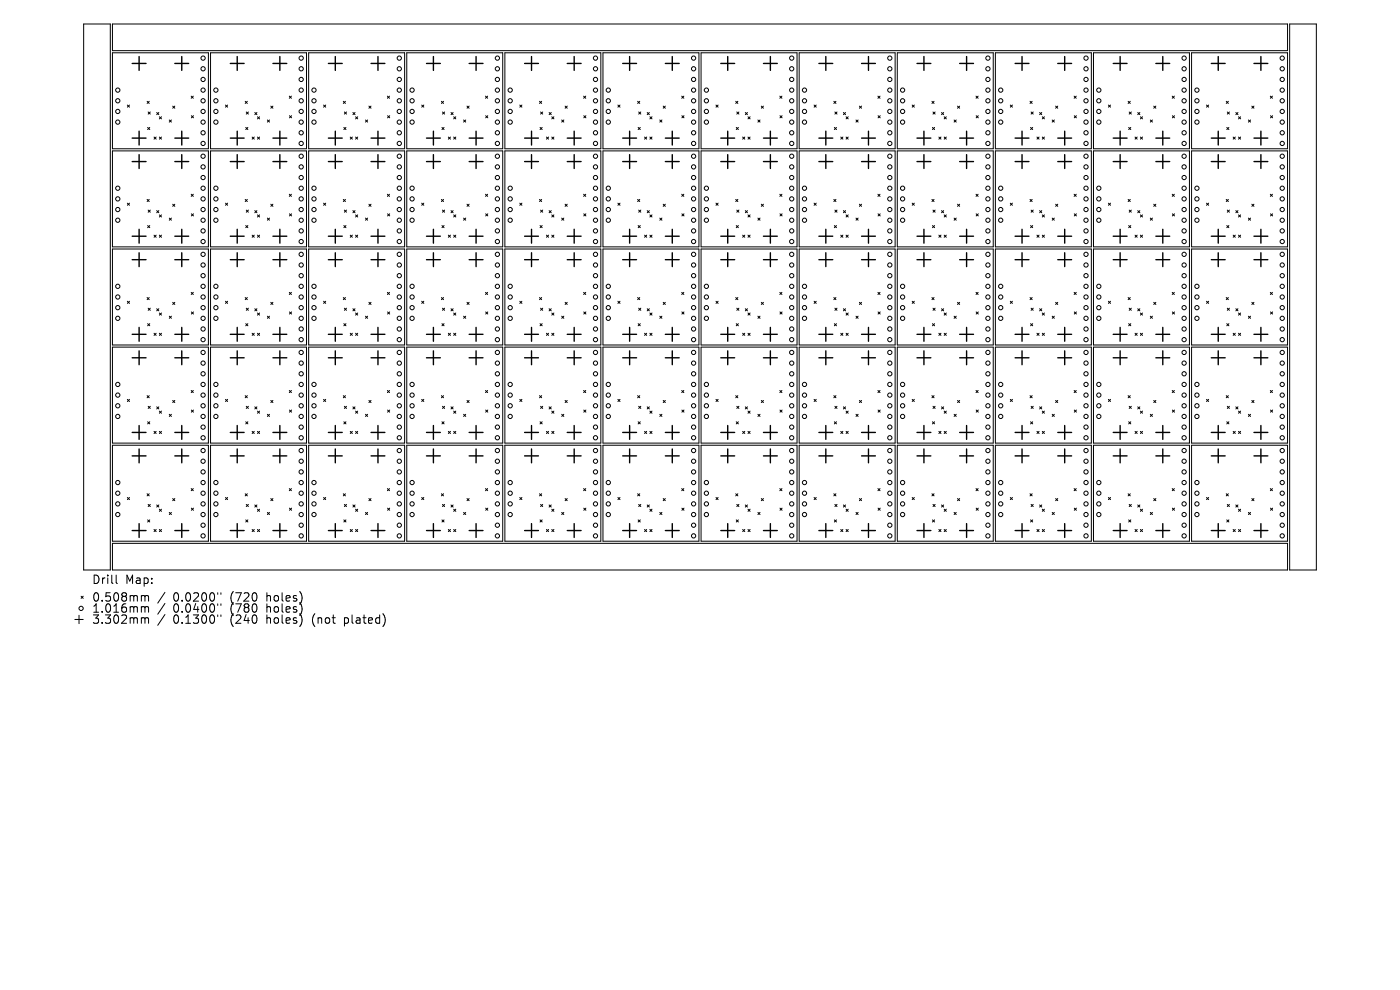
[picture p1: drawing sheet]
<svg xmlns="http://www.w3.org/2000/svg" width="297mm" height="210mm" viewBox="0 0 297 210" stroke-linecap="round" stroke-linejoin="round" font-family="sans-serif">
<defs><g id="words">
<g font-size="2.5">
<text x="19.4" y="124.1">Drill</text>
<text x="26.6" y="124.1">Map:</text>
<text x="19.4" y="127.9">0.508mm</text>
<text x="19.4" y="130.2">1.016mm</text>
<text x="36.8" y="127.9">0.0200&quot;</text>
<text x="36.8" y="130.2">0.0400&quot;</text>
<text x="49" y="127.9">(720</text>
<text x="49" y="130.2">(780</text>
<text x="56.8" y="127.9">holes)</text>
<text x="56.8" y="130.2">holes)</text>
<text x="19.4" y="132.6">3.302mm</text>
<text x="36.8" y="132.6">0.1300&quot;</text>
<text x="49" y="132.6">(240</text>
<text x="56.8" y="132.6">holes)</text>
<text x="66.6" y="132.6">(not</text>
<text x="73.6" y="132.6">plated)</text>
</g>
</g></defs>
<g fill="none" stroke="#000" stroke-width=".21">
<path d="M17.7 5.1h5.7v115.8h-5.7zM23.9 11.2h20.3v20.4h-20.3zM23.9 5.1h249.2v5.6h-249.2zM44.7 11.2h20.3v20.4h-20.3zM65.5 11.2h20.3v20.4h-20.3zM86.3 11.2h20.4v20.4h-20.4zM107.1 11.2h20.4v20.4h-20.4zM127.9 11.2h20.4v20.4h-20.4zM148.7 11.2h20.4v20.4h-20.4zM169.5 11.2h20.4v20.4h-20.4zM190.4 11.2h20.3v20.4h-20.3zM211.2 11.2h20.3v20.4h-20.3z"/>
<path d="M232 11.2h20.3v20.4h-20.3zM252.8 11.2h20.3v20.4h-20.3zM273.6 5.1h5.7v115.8h-5.7zM23.9 32h20.3v20.4h-20.3zM27 22.3l.5 .4M27.5 22.3l-.5 .4M31.2 21.5l.5 .4M31.3 27l.5 .5M31.4 23.8l.5 .4M31.7 21.5l-.5 .4M31.8 27l-.5 .5M31.9 23.8l-.5 .4"/>
<path d="M32.7 29.1l.4 .4M33.1 29.1l-.4 .4M33.2 23.9l.5 .4M33.7 23.9l-.5 .4M33.8 29.1l.5 .4M33.8 24.8l.5 .4M34.3 24.8l-.5 .4M34.3 29.1l-.5 .4M35.9 25.5l.5 .4M36.4 25.5l-.5 .4M36.6 22.5l.5 .5M37.1 22.5l-.5 .5"/>
<path d="M40.6 20.4l.4 .4M40.6 24.5l.4 .5M41 20.4l-.4 .4M41 24.5l-.4 .5M44.7 32h20.3v20.4h-20.3zM47.8 22.3l.5 .4M48.3 22.3l-.5 .4M52 21.5l.5 .4M52.1 27l.5 .5M52.2 23.8l.5 .4M52.5 21.5l-.5 .4M52.6 27l-.5 .5"/>
<path d="M52.7 23.8l-.5 .4M53.5 29.1l.4 .4M53.9 29.1l-.4 .4M54.1 23.9l.4 .4M54.5 23.9l-.4 .4M54.6 29.1l.5 .4M54.6 24.8l.5 .4M55.1 24.8l-.5 .4M55.1 29.1l-.5 .4M56.7 25.5l.5 .4M57.2 25.5l-.5 .4M57.4 22.5l.5 .5"/>
<path d="M57.9 22.5l-.5 .5M61.4 20.4l.4 .4M61.4 24.5l.5 .5M61.8 20.4l-.4 .4M61.9 24.5l-.5 .5M65.5 32h20.3v20.4h-20.3zM68.6 22.3l.5 .4M69.1 22.3l-.5 .4M72.8 21.5l.5 .4M72.9 27l.5 .5M73.1 23.8l.4 .4M73.3 21.5l-.5 .4"/>
<path d="M73.4 27l-.5 .5M73.5 23.8l-.4 .4M74.3 29.1l.5 .4M74.8 29.1l-.5 .4M74.9 23.9l.4 .4M75.3 23.9l-.4 .4M75.4 29.1l.5 .4M75.4 24.8l.5 .4M75.9 24.8l-.5 .4M75.9 29.1l-.5 .4M77.5 25.5l.5 .4M78 25.5l-.5 .4"/>
<path d="M78.3 22.5l.4 .5M78.7 22.5l-.4 .5M82.2 20.4l.4 .4M82.2 24.5l.5 .5M82.6 20.4l-.4 .4M82.7 24.5l-.5 .5M86.3 32h20.4v20.4h-20.4zM89.5 22.3l.4 .4M89.9 22.3l-.4 .4M93.6 21.5l.5 .4M93.8 27l.4 .5M93.9 23.8l.4 .4"/>
<path d="M94.1 21.5l-.5 .4M94.2 27l-.4 .5M94.3 23.8l-.4 .4M95.1 29.1l.5 .4M95.6 29.1l-.5 .4M95.7 23.9l.4 .4M96.1 23.9l-.4 .4M96.2 24.8l.5 .4M96.2 29.1l.5 .4M96.7 29.1l-.5 .4M96.7 24.8l-.5 .4M98.3 25.5l.5 .4"/>
<path d="M98.8 25.5l-.5 .4M99.1 22.5l.4 .5M99.5 22.5l-.4 .5M103 20.4l.4 .4M103 24.5l.5 .5M103.4 20.4l-.4 .4M103.5 24.5l-.5 .5M107.1 32h20.4v20.4h-20.4zM110.3 22.3l.4 .4M110.7 22.3l-.4 .4M114.5 21.5l.4 .4M114.6 27l.4 .5"/>
<path d="M114.7 23.8l.4 .4M114.9 21.5l-.4 .4M115 27l-.4 .5M115.1 23.8l-.4 .4M115.9 29.1l.5 .4M116.4 29.1l-.5 .4M116.5 23.9l.4 .4M116.9 23.9l-.4 .4M117.1 24.8l.4 .4M117.1 29.1l.4 .4M117.5 24.8l-.4 .4M117.5 29.1l-.4 .4"/>
<path d="M119.2 25.5l.4 .4M119.6 25.5l-.4 .4M119.9 22.5l.4 .5M120.3 22.5l-.4 .5M123.8 20.4l.5 .4M123.8 24.5l.5 .5M124.3 20.4l-.5 .4M124.3 24.5l-.5 .5M127.9 32h20.4v20.4h-20.4zM131.1 22.3l.4 .4M131.5 22.3l-.4 .4M135.3 21.5l.4 .4"/>
<path d="M135.4 27l.4 .5M135.5 23.8l.4 .4M135.7 21.5l-.4 .4M135.8 27l-.4 .5M135.9 23.8l-.4 .4M136.7 29.1l.5 .4M137.2 29.1l-.5 .4M137.3 23.9l.5 .4M137.8 23.9l-.5 .4M137.9 24.8l.4 .4M137.9 29.1l.4 .4M138.3 29.1l-.4 .4"/>
<path d="M138.3 24.8l-.4 .4M140 25.5l.4 .4M140.4 25.5l-.4 .4M140.7 22.5l.4 .5M141.1 22.5l-.4 .5M144.6 20.4l.5 .4M144.7 24.5l.4 .5M145.1 20.4l-.5 .4M145.1 24.5l-.4 .5M148.7 32h20.4v20.4h-20.4zM151.9 22.3l.4 .4M152.3 22.3l-.4 .4"/>
<path d="M156.1 21.5l.4 .4M156.2 27l.4 .5M156.3 23.8l.5 .4M156.5 21.5l-.4 .4M156.6 27l-.4 .5M156.8 23.8l-.5 .4M157.5 29.1l.5 .4M158 29.1l-.5 .4M158.1 23.9l.5 .4M158.6 23.9l-.5 .4M158.7 29.1l.4 .4M158.7 24.8l.4 .4"/>
<path d="M159.1 24.8l-.4 .4M159.1 29.1l-.4 .4M160.8 25.5l.4 .4M161.2 25.5l-.4 .4M161.5 22.5l.5 .5M162 22.5l-.5 .5M165.4 20.4l.5 .4M165.5 24.5l.4 .5M165.9 20.4l-.5 .4M165.9 24.5l-.4 .5M169.5 32h20.4v20.4h-20.4zM172.7 22.3l.5 .4"/>
<path d="M173.2 22.3l-.5 .4M176.9 21.5l.4 .4M177 27l.5 .5M177.1 23.8l.5 .4M177.3 21.5l-.4 .4M177.5 27l-.5 .5M177.6 23.8l-.5 .4M178.4 29.1l.4 .4M178.8 29.1l-.4 .4M178.9 23.9l.5 .4M179.4 23.9l-.5 .4M179.5 29.1l.4 .4"/>
<path d="M179.5 24.8l.4 .4M179.9 29.1l-.4 .4M179.9 24.8l-.4 .4M181.6 25.5l.4 .4M182 25.5l-.4 .4M182.3 22.5l.5 .5M182.8 22.5l-.5 .5M186.2 20.4l.5 .4M186.3 24.5l.4 .5M186.7 20.4l-.5 .4M186.7 24.5l-.4 .5M190.4 32h20.3v20.4h-20.3z"/>
<path d="M193.5 22.3l.5 .4M194 22.3l-.5 .4M197.7 21.5l.5 .4M197.8 27l.5 .5M197.9 23.8l.5 .4M198.2 21.5l-.5 .4M198.3 27l-.5 .5M198.4 23.8l-.5 .4M199.2 29.1l.4 .4M199.6 29.1l-.4 .4M199.7 23.9l.5 .4M200.2 23.9l-.5 .4"/>
<path d="M200.3 29.1l.5 .4M200.3 24.8l.5 .4M200.8 24.8l-.5 .4M200.8 29.1l-.5 .4M202.4 25.5l.5 .4M202.9 25.5l-.5 .4M203.1 22.5l.5 .5M203.6 22.5l-.5 .5M207.1 20.4l.4 .4M207.1 24.5l.4 .5M207.5 20.4l-.4 .4M207.5 24.5l-.4 .5"/>
<path d="M211.2 32h20.3v20.4h-20.3zM214.3 22.3l.5 .4M214.8 22.3l-.5 .4M218.5 21.5l.5 .4M218.6 27l.5 .5M218.7 23.8l.5 .4M219 21.5l-.5 .4M219.1 27l-.5 .5M219.2 23.8l-.5 .4M220 29.1l.4 .4M220.4 29.1l-.4 .4M220.6 23.9l.4 .4"/>
<path d="M221 23.9l-.4 .4M221.1 29.1l.5 .4M221.1 24.8l.5 .4M221.6 29.1l-.5 .4M221.6 24.8l-.5 .4M223.2 25.5l.5 .4M223.7 25.5l-.5 .4M223.9 22.5l.5 .5M224.4 22.5l-.5 .5M227.9 20.4l.4 .4M227.9 24.5l.5 .5M228.3 20.4l-.4 .4"/>
<path d="M228.4 24.5l-.5 .5M232 32h20.3v20.4h-20.3zM235.1 22.3l.5 .4M235.6 22.3l-.5 .4M239.3 21.5l.5 .4M239.4 27l.5 .5M239.6 23.8l.4 .4M239.8 21.5l-.5 .4M239.9 27l-.5 .5M240 23.8l-.4 .4M240.8 29.1l.5 .4M241.3 29.1l-.5 .4"/>
<path d="M241.4 23.9l.4 .4M241.8 23.9l-.4 .4M241.9 29.1l.5 .4M241.9 24.8l.5 .4M242.4 24.8l-.5 .4M242.4 29.1l-.5 .4M244 25.5l.5 .4M244.5 25.5l-.5 .4M244.8 22.5l.4 .5M245.2 22.5l-.4 .5M248.7 20.4l.4 .4M248.7 24.5l.5 .5"/>
<path d="M249.1 20.4l-.4 .4M249.2 24.5l-.5 .5M252.8 32h20.3v20.4h-20.3zM256 22.3l.4 .4M256.4 22.3l-.4 .4M260.1 21.5l.5 .4M260.3 27l.4 .5M260.4 23.8l.4 .4M260.6 21.5l-.5 .4M260.7 27l-.4 .5M260.8 23.8l-.4 .4M261.6 29.1l.5 .4"/>
<path d="M262.1 29.1l-.5 .4M262.2 23.9l.4 .4M262.6 23.9l-.4 .4M262.7 29.1l.5 .4M262.7 24.8l.5 .4M263.2 29.1l-.5 .4M263.2 24.8l-.5 .4M264.8 25.5l.5 .4M265.3 25.5l-.5 .4M265.6 22.5l.4 .5M266 22.5l-.4 .5M269.5 20.4l.4 .4"/>
<path d="M269.5 24.5l.5 .5M269.9 20.4l-.4 .4M270 24.5l-.5 .5M23.9 52.8h20.3v20.4h-20.3zM27 43.1l.5 .4M27.5 43.1l-.5 .4M31.2 42.3l.5 .5M31.3 47.8l.5 .5M31.4 44.6l.5 .4M31.7 42.3l-.5 .5M31.8 47.8l-.5 .5M31.9 44.6l-.5 .4"/>
<path d="M32.7 49.9l.4 .4M33.1 49.9l-.4 .4M33.2 44.7l.5 .4M33.7 44.7l-.5 .4M33.8 49.9l.5 .4M33.8 45.6l.5 .4M34.3 45.6l-.5 .4M34.3 49.9l-.5 .4M35.9 46.3l.5 .4M36.4 46.3l-.5 .4M36.6 43.3l.5 .5M37.1 43.3l-.5 .5"/>
<path d="M40.6 41.2l.4 .5M40.6 45.4l.4 .4M41 41.2l-.4 .5M41 45.4l-.4 .4M44.7 52.8h20.3v20.4h-20.3zM47.8 43.1l.5 .4M48.3 43.1l-.5 .4M52 42.3l.5 .5M52.1 47.8l.5 .5M52.2 44.6l.5 .4M52.5 42.3l-.5 .5M52.6 47.8l-.5 .5"/>
<path d="M52.7 44.6l-.5 .4M53.5 49.9l.4 .4M53.9 49.9l-.4 .4M54.1 44.7l.4 .4M54.5 44.7l-.4 .4M54.6 45.6l.5 .4M54.6 49.9l.5 .4M55.1 45.6l-.5 .4M55.1 49.9l-.5 .4M56.7 46.3l.5 .4M57.2 46.3l-.5 .4M57.4 43.3l.5 .5"/>
<path d="M57.9 43.3l-.5 .5M61.4 41.2l.4 .5M61.4 45.4l.5 .4M61.8 41.2l-.4 .5M61.9 45.4l-.5 .4M65.5 52.8h20.3v20.4h-20.3zM68.6 43.1l.5 .4M69.1 43.1l-.5 .4M72.8 42.3l.5 .5M72.9 47.8l.5 .5M73.1 44.6l.4 .4M73.3 42.3l-.5 .5"/>
<path d="M73.4 47.8l-.5 .5M73.5 44.6l-.4 .4M74.3 49.9l.5 .4M74.8 49.9l-.5 .4M74.9 44.7l.4 .4M75.3 44.7l-.4 .4M75.4 45.6l.5 .4M75.4 49.9l.5 .4M75.9 49.9l-.5 .4M75.9 45.6l-.5 .4M77.5 46.3l.5 .4M78 46.3l-.5 .4"/>
<path d="M78.3 43.3l.4 .5M78.7 43.3l-.4 .5M82.2 41.2l.4 .5M82.2 45.4l.5 .4M82.6 41.2l-.4 .5M82.7 45.4l-.5 .4M86.3 52.8h20.4v20.4h-20.4zM89.5 43.1l.4 .4M89.9 43.1l-.4 .4M93.6 42.3l.5 .5M93.8 47.8l.4 .5M93.9 44.6l.4 .4"/>
<path d="M94.1 42.3l-.5 .5M94.2 47.8l-.4 .5M94.3 44.6l-.4 .4M95.1 49.9l.5 .4M95.6 49.9l-.5 .4M95.7 44.7l.4 .4M96.1 44.7l-.4 .4M96.2 45.6l.5 .4M96.2 49.9l.5 .4M96.7 45.6l-.5 .4M96.7 49.9l-.5 .4M98.3 46.3l.5 .4"/>
<path d="M98.8 46.3l-.5 .4M99.1 43.3l.4 .5M99.5 43.3l-.4 .5M103 41.2l.4 .5M103 45.4l.5 .4M103.4 41.2l-.4 .5M103.5 45.4l-.5 .4M107.1 52.8h20.4v20.4h-20.4zM110.3 43.1l.4 .4M110.7 43.1l-.4 .4M114.5 42.3l.4 .5M114.6 47.8l.4 .5"/>
<path d="M114.7 44.6l.4 .4M114.9 42.3l-.4 .5M115 47.8l-.4 .5M115.1 44.6l-.4 .4M115.9 49.9l.5 .4M116.4 49.9l-.5 .4M116.5 44.7l.4 .4M116.9 44.7l-.4 .4M117.1 45.6l.4 .4M117.1 49.9l.4 .4M117.5 49.9l-.4 .4M117.5 45.6l-.4 .4"/>
<path d="M119.2 46.3l.4 .4M119.6 46.3l-.4 .4M119.9 43.3l.4 .5M120.3 43.3l-.4 .5M123.8 41.2l.5 .5M123.8 45.4l.5 .4M124.3 41.2l-.5 .5M124.3 45.4l-.5 .4M127.9 52.8h20.4v20.4h-20.4zM131.1 43.1l.4 .4M131.5 43.1l-.4 .4M135.3 42.3l.4 .5"/>
<path d="M135.4 47.8l.4 .5M135.5 44.6l.4 .4M135.7 42.3l-.4 .5M135.8 47.8l-.4 .5M135.9 44.6l-.4 .4M136.7 49.9l.5 .4M137.2 49.9l-.5 .4M137.3 44.7l.5 .4M137.8 44.7l-.5 .4M137.9 49.9l.4 .4M137.9 45.6l.4 .4M138.3 45.6l-.4 .4"/>
<path d="M138.3 49.9l-.4 .4M140 46.3l.4 .4M140.4 46.3l-.4 .4M140.7 43.3l.4 .5M141.1 43.3l-.4 .5M144.6 41.2l.5 .5M144.7 45.4l.4 .4M145.1 41.2l-.5 .5M145.1 45.4l-.4 .4M148.7 52.8h20.4v20.4h-20.4zM151.9 43.1l.4 .4M152.3 43.1l-.4 .4"/>
<path d="M156.1 42.3l.4 .5M156.2 47.8l.4 .5M156.3 44.6l.5 .4M156.5 42.3l-.4 .5M156.6 47.8l-.4 .5M156.8 44.6l-.5 .4M157.5 49.9l.5 .4M158 49.9l-.5 .4M158.1 44.7l.5 .4M158.6 44.7l-.5 .4M158.7 49.9l.4 .4M158.7 45.6l.4 .4"/>
<path d="M159.1 49.9l-.4 .4M159.1 45.6l-.4 .4M160.8 46.3l.4 .4M161.2 46.3l-.4 .4M161.5 43.3l.5 .5M162 43.3l-.5 .5M165.4 41.2l.5 .5M165.5 45.4l.4 .4M165.9 41.2l-.5 .5M165.9 45.4l-.4 .4M169.5 52.8h20.4v20.4h-20.4zM172.7 43.1l.5 .4"/>
<path d="M173.2 43.1l-.5 .4M176.9 42.3l.4 .5M177 47.8l.5 .5M177.1 44.6l.5 .4M177.3 42.3l-.4 .5M177.5 47.8l-.5 .5M177.6 44.6l-.5 .4M178.4 49.9l.4 .4M178.8 49.9l-.4 .4M178.9 44.7l.5 .4M179.4 44.7l-.5 .4M179.5 49.9l.4 .4"/>
<path d="M179.5 45.6l.4 .4M179.9 45.6l-.4 .4M179.9 49.9l-.4 .4M181.6 46.3l.4 .4M182 46.3l-.4 .4M182.3 43.3l.5 .5M182.8 43.3l-.5 .5M186.2 41.2l.5 .5M186.3 45.4l.4 .4M186.7 41.2l-.5 .5M186.7 45.4l-.4 .4M190.4 52.8h20.3v20.4h-20.3z"/>
<path d="M193.5 43.1l.5 .4M194 43.1l-.5 .4M197.7 42.3l.5 .5M197.8 47.8l.5 .5M197.9 44.6l.5 .4M198.2 42.3l-.5 .5M198.3 47.8l-.5 .5M198.4 44.6l-.5 .4M199.2 49.9l.4 .4M199.6 49.9l-.4 .4M199.7 44.7l.5 .4M200.2 44.7l-.5 .4"/>
<path d="M200.3 49.9l.5 .4M200.3 45.6l.5 .4M200.8 49.9l-.5 .4M200.8 45.6l-.5 .4M202.4 46.3l.5 .4M202.9 46.3l-.5 .4M203.1 43.3l.5 .5M203.6 43.3l-.5 .5M207.1 41.2l.4 .5M207.1 45.4l.4 .4M207.5 41.2l-.4 .5M207.5 45.4l-.4 .4"/>
<path d="M211.2 52.8h20.3v20.4h-20.3zM214.3 43.1l.5 .4M214.8 43.1l-.5 .4M218.5 42.3l.5 .5M218.6 47.8l.5 .5M218.7 44.6l.5 .4M219 42.3l-.5 .5M219.1 47.8l-.5 .5M219.2 44.6l-.5 .4M220 49.9l.4 .4M220.4 49.9l-.4 .4M220.6 44.7l.4 .4"/>
<path d="M221 44.7l-.4 .4M221.1 49.9l.5 .4M221.1 45.6l.5 .4M221.6 45.6l-.5 .4M221.6 49.9l-.5 .4M223.2 46.3l.5 .4M223.7 46.3l-.5 .4M223.9 43.3l.5 .5M224.4 43.3l-.5 .5M227.9 41.2l.4 .5M227.9 45.4l.5 .4M228.3 41.2l-.4 .5"/>
<path d="M228.4 45.4l-.5 .4M232 52.8h20.3v20.4h-20.3zM235.1 43.1l.5 .4M235.6 43.1l-.5 .4M239.3 42.3l.5 .5M239.4 47.8l.5 .5M239.6 44.6l.4 .4M239.8 42.3l-.5 .5M239.9 47.8l-.5 .5M240 44.6l-.4 .4M240.8 49.9l.5 .4M241.3 49.9l-.5 .4"/>
<path d="M241.4 44.7l.4 .4M241.8 44.7l-.4 .4M241.9 49.9l.5 .4M241.9 45.6l.5 .4M242.4 49.9l-.5 .4M242.4 45.6l-.5 .4M244 46.3l.5 .4M244.5 46.3l-.5 .4M244.8 43.3l.4 .5M245.2 43.3l-.4 .5M248.7 41.2l.4 .5M248.7 45.4l.5 .4"/>
<path d="M249.1 41.2l-.4 .5M249.2 45.4l-.5 .4M252.8 52.8h20.3v20.4h-20.3zM256 43.1l.4 .4M256.4 43.1l-.4 .4M260.1 42.3l.5 .5M260.3 47.8l.4 .5M260.4 44.6l.4 .4M260.6 42.3l-.5 .5M260.7 47.8l-.4 .5M260.8 44.6l-.4 .4M261.6 49.9l.5 .4"/>
<path d="M262.1 49.9l-.5 .4M262.2 44.7l.4 .4M262.6 44.7l-.4 .4M262.7 49.9l.5 .4M262.7 45.6l.5 .4M263.2 45.6l-.5 .4M263.2 49.9l-.5 .4M264.8 46.3l.5 .4M265.3 46.3l-.5 .4M265.6 43.3l.4 .5M266 43.3l-.4 .5M269.5 41.2l.4 .5"/>
<path d="M269.5 45.4l.5 .4M269.9 41.2l-.4 .5M270 45.4l-.5 .4M23.9 73.6h20.3v20.4h-20.3zM27 63.9l.5 .5M27.5 63.9l-.5 .5M31.2 63.1l.5 .5M31.3 68.7l.5 .4M31.4 65.4l.5 .4M31.7 63.1l-.5 .5M31.8 68.7l-.5 .4M31.9 65.4l-.5 .4"/>
<path d="M32.7 70.7l.4 .4M33.1 70.7l-.4 .4M33.2 65.5l.5 .4M33.7 65.5l-.5 .4M33.8 66.4l.5 .4M33.8 70.7l.5 .4M34.3 66.4l-.5 .4M34.3 70.7l-.5 .4M35.9 67.1l.5 .4M36.4 67.1l-.5 .4M36.6 64.1l.5 .5M37.1 64.1l-.5 .5"/>
<path d="M40.6 62l.4 .5M40.6 66.2l.4 .4M41 62l-.4 .5M41 66.2l-.4 .4M44.7 73.6h20.3v20.4h-20.3zM47.8 63.9l.5 .5M48.3 63.9l-.5 .5M52 63.1l.5 .5M52.1 68.7l.5 .4M52.2 65.4l.5 .4M52.5 63.1l-.5 .5M52.6 68.7l-.5 .4"/>
<path d="M52.7 65.4l-.5 .4M53.5 70.7l.4 .4M53.9 70.7l-.4 .4M54.1 65.5l.4 .4M54.5 65.5l-.4 .4M54.6 66.4l.5 .4M54.6 70.7l.5 .4M55.1 66.4l-.5 .4M55.1 70.7l-.5 .4M56.7 67.1l.5 .4M57.2 67.1l-.5 .4M57.4 64.1l.5 .5"/>
<path d="M57.9 64.1l-.5 .5M61.4 62l.4 .5M61.4 66.2l.5 .4M61.8 62l-.4 .5M61.9 66.2l-.5 .4M65.5 73.6h20.3v20.4h-20.3zM68.6 63.9l.5 .5M69.1 63.9l-.5 .5M72.8 63.1l.5 .5M72.9 68.7l.5 .4M73.1 65.4l.4 .4M73.3 63.1l-.5 .5"/>
<path d="M73.4 68.7l-.5 .4M73.5 65.4l-.4 .4M74.3 70.7l.5 .4M74.8 70.7l-.5 .4M74.9 65.5l.4 .4M75.3 65.5l-.4 .4M75.4 66.4l.5 .4M75.4 70.7l.5 .4M75.9 66.4l-.5 .4M75.9 70.7l-.5 .4M77.5 67.1l.5 .4M78 67.1l-.5 .4"/>
<path d="M78.3 64.1l.4 .5M78.7 64.1l-.4 .5M82.2 62l.4 .5M82.2 66.2l.5 .4M82.6 62l-.4 .5M82.7 66.2l-.5 .4M86.3 73.6h20.4v20.4h-20.4zM89.5 63.9l.4 .5M89.9 63.9l-.4 .5M93.6 63.1l.5 .5M93.8 68.7l.4 .4M93.9 65.4l.4 .4"/>
<path d="M94.1 63.1l-.5 .5M94.2 68.7l-.4 .4M94.3 65.4l-.4 .4M95.1 70.7l.5 .4M95.6 70.7l-.5 .4M95.7 65.5l.4 .4M96.1 65.5l-.4 .4M96.2 70.7l.5 .4M96.2 66.4l.5 .4M96.7 70.7l-.5 .4M96.7 66.4l-.5 .4M98.3 67.1l.5 .4"/>
<path d="M98.8 67.1l-.5 .4M99.1 64.1l.4 .5M99.5 64.1l-.4 .5M103 62l.4 .5M103 66.2l.5 .4M103.4 62l-.4 .5M103.5 66.2l-.5 .4M107.1 73.6h20.4v20.4h-20.4zM110.3 63.9l.4 .5M110.7 63.9l-.4 .5M114.5 63.1l.4 .5M114.6 68.7l.4 .4"/>
<path d="M114.7 65.4l.4 .4M114.9 63.1l-.4 .5M115 68.7l-.4 .4M115.1 65.4l-.4 .4M115.9 70.7l.5 .4M116.4 70.7l-.5 .4M116.5 65.5l.4 .4M116.9 65.5l-.4 .4M117.1 70.7l.4 .4M117.1 66.4l.4 .4M117.5 66.4l-.4 .4M117.5 70.7l-.4 .4"/>
<path d="M119.2 67.1l.4 .4M119.6 67.1l-.4 .4M119.9 64.1l.4 .5M120.3 64.1l-.4 .5M123.8 62l.5 .5M123.8 66.2l.5 .4M124.3 62l-.5 .5M124.3 66.2l-.5 .4M127.9 73.6h20.4v20.4h-20.4zM131.1 63.9l.4 .5M131.5 63.9l-.4 .5M135.3 63.1l.4 .5"/>
<path d="M135.4 68.7l.4 .4M135.5 65.4l.4 .4M135.7 63.1l-.4 .5M135.8 68.7l-.4 .4M135.9 65.4l-.4 .4M136.7 70.7l.5 .4M137.2 70.7l-.5 .4M137.3 65.5l.5 .4M137.8 65.5l-.5 .4M137.9 70.7l.4 .4M137.9 66.4l.4 .4M138.3 70.7l-.4 .4"/>
<path d="M138.3 66.4l-.4 .4M140 67.1l.4 .4M140.4 67.1l-.4 .4M140.7 64.1l.4 .5M141.1 64.1l-.4 .5M144.6 62l.5 .5M144.7 66.2l.4 .4M145.1 62l-.5 .5M145.1 66.2l-.4 .4M148.7 73.6h20.4v20.4h-20.4zM151.9 63.9l.4 .5M152.3 63.9l-.4 .5"/>
<path d="M156.1 63.1l.4 .5M156.2 68.7l.4 .4M156.3 65.4l.5 .4M156.5 63.1l-.4 .5M156.6 68.7l-.4 .4M156.8 65.4l-.5 .4M157.5 70.7l.5 .4M158 70.7l-.5 .4M158.1 65.5l.5 .4M158.6 65.5l-.5 .4M158.7 70.7l.4 .4M158.7 66.4l.4 .4"/>
<path d="M159.1 66.4l-.4 .4M159.1 70.7l-.4 .4M160.8 67.1l.4 .4M161.2 67.1l-.4 .4M161.5 64.1l.5 .5M162 64.1l-.5 .5M165.4 62l.5 .5M165.5 66.2l.4 .4M165.9 62l-.5 .5M165.9 66.2l-.4 .4M169.5 73.6h20.4v20.4h-20.4zM172.7 63.9l.5 .5"/>
<path d="M173.2 63.9l-.5 .5M176.9 63.1l.4 .5M177 68.7l.5 .4M177.1 65.4l.5 .4M177.3 63.1l-.4 .5M177.5 68.7l-.5 .4M177.6 65.4l-.5 .4M178.4 70.7l.4 .4M178.8 70.7l-.4 .4M178.9 65.5l.5 .4M179.4 65.5l-.5 .4M179.5 70.7l.4 .4"/>
<path d="M179.5 66.4l.4 .4M179.9 70.7l-.4 .4M179.9 66.4l-.4 .4M181.6 67.1l.4 .4M182 67.1l-.4 .4M182.3 64.1l.5 .5M182.8 64.1l-.5 .5M186.2 62l.5 .5M186.3 66.2l.4 .4M186.7 62l-.5 .5M186.7 66.2l-.4 .4M190.4 73.6h20.3v20.4h-20.3z"/>
<path d="M193.5 63.9l.5 .5M194 63.9l-.5 .5M197.7 63.1l.5 .5M197.8 68.7l.5 .4M197.9 65.4l.5 .4M198.2 63.1l-.5 .5M198.3 68.7l-.5 .4M198.4 65.4l-.5 .4M199.2 70.7l.4 .4M199.6 70.7l-.4 .4M199.7 65.5l.5 .4M200.2 65.5l-.5 .4"/>
<path d="M200.3 70.7l.5 .4M200.3 66.4l.5 .4M200.8 66.4l-.5 .4M200.8 70.7l-.5 .4M202.4 67.1l.5 .4M202.9 67.1l-.5 .4M203.1 64.1l.5 .5M203.6 64.1l-.5 .5M207.1 62l.4 .5M207.1 66.2l.4 .4M207.5 62l-.4 .5M207.5 66.2l-.4 .4"/>
<path d="M211.2 73.6h20.3v20.4h-20.3zM214.3 63.9l.5 .5M214.8 63.9l-.5 .5M218.5 63.1l.5 .5M218.6 68.7l.5 .4M218.7 65.4l.5 .4M219 63.1l-.5 .5M219.1 68.7l-.5 .4M219.2 65.4l-.5 .4M220 70.7l.4 .4M220.4 70.7l-.4 .4M220.6 65.5l.4 .4"/>
<path d="M221 65.5l-.4 .4M221.1 70.7l.5 .4M221.1 66.4l.5 .4M221.6 70.7l-.5 .4M221.6 66.4l-.5 .4M223.2 67.1l.5 .4M223.7 67.1l-.5 .4M223.9 64.1l.5 .5M224.4 64.1l-.5 .5M227.9 62l.4 .5M227.9 66.2l.5 .4M228.3 62l-.4 .5"/>
<path d="M228.4 66.2l-.5 .4M232 73.6h20.3v20.4h-20.3zM235.1 63.9l.5 .5M235.6 63.9l-.5 .5M239.3 63.1l.5 .5M239.4 68.7l.5 .4M239.6 65.4l.4 .4M239.8 63.1l-.5 .5M239.9 68.7l-.5 .4M240 65.4l-.4 .4M240.8 70.7l.5 .4M241.3 70.7l-.5 .4"/>
<path d="M241.4 65.5l.4 .4M241.8 65.5l-.4 .4M241.9 66.4l.5 .4M241.9 70.7l.5 .4M242.4 66.4l-.5 .4M242.4 70.7l-.5 .4M244 67.1l.5 .4M244.5 67.1l-.5 .4M244.8 64.1l.4 .5M245.2 64.1l-.4 .5M248.7 62l.4 .5M248.7 66.2l.5 .4"/>
<path d="M249.1 62l-.4 .5M249.2 66.2l-.5 .4M252.8 73.6h20.3v20.4h-20.3zM256 63.9l.4 .5M256.4 63.9l-.4 .5M260.1 63.1l.5 .5M260.3 68.7l.4 .4M260.4 65.4l.4 .4M260.6 63.1l-.5 .5M260.7 68.7l-.4 .4M260.8 65.4l-.4 .4M261.6 70.7l.5 .4"/>
<path d="M262.1 70.7l-.5 .4M262.2 65.5l.4 .4M262.6 65.5l-.4 .4M262.7 66.4l.5 .4M262.7 70.7l.5 .4M263.2 66.4l-.5 .4M263.2 70.7l-.5 .4M264.8 67.1l.5 .4M265.3 67.1l-.5 .4M265.6 64.1l.4 .5M266 64.1l-.4 .5M269.5 62l.4 .5"/>
<path d="M269.5 66.2l.5 .4M269.9 62l-.4 .5M270 66.2l-.5 .4M23.9 94.4h20.3v20.4h-20.3zM27 84.7l.5 .5M27.5 84.7l-.5 .5M31.2 83.9l.5 .5M31.3 89.5l.5 .4M31.4 86.2l.5 .4M31.7 83.9l-.5 .5M31.8 89.5l-.5 .4M31.9 86.2l-.5 .4"/>
<path d="M32.7 91.5l.4 .5M33.1 91.5l-.4 .5M33.2 86.3l.5 .5M33.7 86.3l-.5 .5M33.8 87.2l.5 .5M33.8 91.5l.5 .5M34.3 87.2l-.5 .5M34.3 91.5l-.5 .5M35.9 87.9l.5 .4M36.4 87.9l-.5 .4M36.6 84.9l.5 .5M37.1 84.9l-.5 .5"/>
<path d="M40.6 82.8l.4 .5M40.6 87l.4 .4M41 82.8l-.4 .5M41 87l-.4 .4M44.7 94.4h20.3v20.4h-20.3zM47.8 84.7l.5 .5M48.3 84.7l-.5 .5M52 83.9l.5 .5M52.1 89.5l.5 .4M52.2 86.2l.5 .4M52.5 83.9l-.5 .5M52.6 89.5l-.5 .4"/>
<path d="M52.7 86.2l-.5 .4M53.5 91.5l.4 .5M53.9 91.5l-.4 .5M54.1 86.3l.4 .5M54.5 86.3l-.4 .5M54.6 91.5l.5 .5M54.6 87.2l.5 .5M55.1 87.2l-.5 .5M55.1 91.5l-.5 .5M56.7 87.9l.5 .4M57.2 87.9l-.5 .4M57.4 84.9l.5 .5"/>
<path d="M57.9 84.9l-.5 .5M61.4 82.8l.4 .5M61.4 87l.5 .4M61.8 82.8l-.4 .5M61.9 87l-.5 .4M65.5 94.4h20.3v20.4h-20.3zM68.6 84.7l.5 .5M69.1 84.7l-.5 .5M72.8 83.9l.5 .5M72.9 89.5l.5 .4M73.1 86.2l.4 .4M73.3 83.9l-.5 .5"/>
<path d="M73.4 89.5l-.5 .4M73.5 86.2l-.4 .4M74.3 91.5l.5 .5M74.8 91.5l-.5 .5M74.9 86.3l.4 .5M75.3 86.3l-.4 .5M75.4 91.5l.5 .5M75.4 87.2l.5 .5M75.9 87.2l-.5 .5M75.9 91.5l-.5 .5M77.5 87.9l.5 .4M78 87.9l-.5 .4"/>
<path d="M78.3 84.9l.4 .5M78.7 84.9l-.4 .5M82.2 82.8l.4 .5M82.2 87l.5 .4M82.6 82.8l-.4 .5M82.7 87l-.5 .4M86.3 94.4h20.4v20.4h-20.4zM89.5 84.7l.4 .5M89.9 84.7l-.4 .5M93.6 83.9l.5 .5M93.8 89.5l.4 .4M93.9 86.2l.4 .4"/>
<path d="M94.1 83.9l-.5 .5M94.2 89.5l-.4 .4M94.3 86.2l-.4 .4M95.1 91.5l.5 .5M95.6 91.5l-.5 .5M95.7 86.3l.4 .5M96.1 86.3l-.4 .5M96.2 91.5l.5 .5M96.2 87.2l.5 .5M96.7 87.2l-.5 .5M96.7 91.5l-.5 .5M98.3 87.9l.5 .4"/>
<path d="M98.8 87.9l-.5 .4M99.1 84.9l.4 .5M99.5 84.9l-.4 .5M103 82.8l.4 .5M103 87l.5 .4M103.4 82.8l-.4 .5M103.5 87l-.5 .4M107.1 94.4h20.4v20.4h-20.4zM110.3 84.7l.4 .5M110.7 84.7l-.4 .5M114.5 83.9l.4 .5M114.6 89.5l.4 .4"/>
<path d="M114.7 86.2l.4 .4M114.9 83.9l-.4 .5M115 89.5l-.4 .4M115.1 86.2l-.4 .4M115.9 91.5l.5 .5M116.4 91.5l-.5 .5M116.5 86.3l.4 .5M116.9 86.3l-.4 .5M117.1 91.5l.4 .5M117.1 87.2l.4 .5M117.5 87.2l-.4 .5M117.5 91.5l-.4 .5"/>
<path d="M119.2 87.9l.4 .4M119.6 87.9l-.4 .4M119.9 84.9l.4 .5M120.3 84.9l-.4 .5M123.8 82.8l.5 .5M123.8 87l.5 .4M124.3 82.8l-.5 .5M124.3 87l-.5 .4M127.9 94.4h20.4v20.4h-20.4zM131.1 84.7l.4 .5M131.5 84.7l-.4 .5M135.3 83.9l.4 .5"/>
<path d="M135.4 89.5l.4 .4M135.5 86.2l.4 .4M135.7 83.9l-.4 .5M135.8 89.5l-.4 .4M135.9 86.2l-.4 .4M136.7 91.5l.5 .5M137.2 91.5l-.5 .5M137.3 86.3l.5 .5M137.8 86.3l-.5 .5M137.9 91.5l.4 .5M137.9 87.2l.4 .5M138.3 87.2l-.4 .5"/>
<path d="M138.3 91.5l-.4 .5M140 87.9l.4 .4M140.4 87.9l-.4 .4M140.7 84.9l.4 .5M141.1 84.9l-.4 .5M144.6 82.8l.5 .5M144.7 87l.4 .4M145.1 82.8l-.5 .5M145.1 87l-.4 .4M148.7 94.4h20.4v20.4h-20.4zM151.9 84.7l.4 .5M152.3 84.7l-.4 .5"/>
<path d="M156.1 83.9l.4 .5M156.2 89.5l.4 .4M156.3 86.2l.5 .4M156.5 83.9l-.4 .5M156.6 89.5l-.4 .4M156.8 86.2l-.5 .4M157.5 91.5l.5 .5M158 91.5l-.5 .5M158.1 86.3l.5 .5M158.6 86.3l-.5 .5M158.7 91.5l.4 .5M158.7 87.2l.4 .5"/>
<path d="M159.1 91.5l-.4 .5M159.1 87.2l-.4 .5M160.8 87.9l.4 .4M161.2 87.9l-.4 .4M161.5 84.9l.5 .5M162 84.9l-.5 .5M165.4 82.8l.5 .5M165.5 87l.4 .4M165.9 82.8l-.5 .5M165.9 87l-.4 .4M169.5 94.4h20.4v20.4h-20.4zM172.7 84.7l.5 .5"/>
<path d="M173.2 84.7l-.5 .5M176.9 83.9l.4 .5M177 89.5l.5 .4M177.1 86.2l.5 .4M177.3 83.9l-.4 .5M177.5 89.5l-.5 .4M177.6 86.2l-.5 .4M178.4 91.5l.4 .5M178.8 91.5l-.4 .5M178.9 86.3l.5 .5M179.4 86.3l-.5 .5M179.5 91.5l.4 .5"/>
<path d="M179.5 87.2l.4 .5M179.9 87.2l-.4 .5M179.9 91.5l-.4 .5M181.6 87.9l.4 .4M182 87.9l-.4 .4M182.3 84.9l.5 .5M182.8 84.9l-.5 .5M186.2 82.8l.5 .5M186.3 87l.4 .4M186.7 82.8l-.5 .5M186.7 87l-.4 .4M190.4 94.4h20.3v20.4h-20.3z"/>
<path d="M193.5 84.7l.5 .5M194 84.7l-.5 .5M197.7 83.9l.5 .5M197.8 89.5l.5 .4M197.9 86.2l.5 .4M198.2 83.9l-.5 .5M198.3 89.5l-.5 .4M198.4 86.2l-.5 .4M199.2 91.5l.4 .5M199.6 91.5l-.4 .5M199.7 86.3l.5 .5M200.2 86.3l-.5 .5"/>
<path d="M200.3 87.2l.5 .5M200.3 91.5l.5 .5M200.8 91.5l-.5 .5M200.8 87.2l-.5 .5M202.4 87.9l.5 .4M202.9 87.9l-.5 .4M203.1 84.9l.5 .5M203.6 84.9l-.5 .5M207.1 82.8l.4 .5M207.1 87l.4 .4M207.5 82.8l-.4 .5M207.5 87l-.4 .4"/>
<path d="M211.2 94.4h20.3v20.4h-20.3zM214.3 84.7l.5 .5M214.8 84.7l-.5 .5M218.5 83.9l.5 .5M218.6 89.5l.5 .4M218.7 86.2l.5 .4M219 83.9l-.5 .5M219.1 89.5l-.5 .4M219.2 86.2l-.5 .4M220 91.5l.4 .5M220.4 91.5l-.4 .5M220.6 86.3l.4 .5"/>
<path d="M221 86.3l-.4 .5M221.1 87.2l.5 .5M221.1 91.5l.5 .5M221.6 87.2l-.5 .5M221.6 91.5l-.5 .5M223.2 87.9l.5 .4M223.7 87.9l-.5 .4M223.9 84.9l.5 .5M224.4 84.9l-.5 .5M227.9 82.8l.4 .5M227.9 87l.5 .4M228.3 82.8l-.4 .5"/>
<path d="M228.4 87l-.5 .4M232 94.4h20.3v20.4h-20.3zM235.1 84.7l.5 .5M235.6 84.7l-.5 .5M239.3 83.9l.5 .5M239.4 89.5l.5 .4M239.6 86.2l.4 .4M239.8 83.9l-.5 .5M239.9 89.5l-.5 .4M240 86.2l-.4 .4M240.8 91.5l.5 .5M241.3 91.5l-.5 .5"/>
<path d="M241.4 86.3l.4 .5M241.8 86.3l-.4 .5M241.9 87.2l.5 .5M241.9 91.5l.5 .5M242.4 87.2l-.5 .5M242.4 91.5l-.5 .5M244 87.9l.5 .4M244.5 87.9l-.5 .4M244.8 84.9l.4 .5M245.2 84.9l-.4 .5M248.7 82.8l.4 .5M248.7 87l.5 .4"/>
<path d="M249.1 82.8l-.4 .5M249.2 87l-.5 .4M252.8 94.4h20.3v20.4h-20.3zM256 84.7l.4 .5M256.4 84.7l-.4 .5M260.1 83.9l.5 .5M260.3 89.5l.4 .4M260.4 86.2l.4 .4M260.6 83.9l-.5 .5M260.7 89.5l-.4 .4M260.8 86.2l-.4 .4M261.6 91.5l.5 .5"/>
<path d="M262.1 91.5l-.5 .5M262.2 86.3l.4 .5M262.6 86.3l-.4 .5M262.7 87.2l.5 .5M262.7 91.5l.5 .5M263.2 87.2l-.5 .5M263.2 91.5l-.5 .5M264.8 87.9l.5 .4M265.3 87.9l-.5 .4M265.6 84.9l.4 .5M266 84.9l-.4 .5M269.5 82.8l.4 .5"/>
<path d="M269.5 87l.5 .4M269.9 82.8l-.4 .5M270 87l-.5 .4M23.9 115.3h249.2v5.6h-249.2zM27 105.5l.5 .5M27.5 105.5l-.5 .5M31.2 104.7l.5 .5M31.3 110.3l.5 .4M31.4 107l.5 .5M31.7 104.7l-.5 .5M31.8 110.3l-.5 .4M31.9 107l-.5 .5"/>
<path d="M32.7 112.3l.4 .5M33.1 112.3l-.4 .5M33.2 107.1l.5 .5M33.7 107.1l-.5 .5M33.8 112.3l.5 .5M33.8 108l.5 .5M34.3 108l-.5 .5M34.3 112.3l-.5 .5M35.9 108.7l.5 .5M36.4 108.7l-.5 .5M36.6 105.8l.5 .4M37.1 105.8l-.5 .4"/>
<path d="M40.6 103.6l.4 .5M40.6 107.8l.4 .4M41 103.6l-.4 .5M41 107.8l-.4 .4M47.8 105.5l.5 .5M48.3 105.5l-.5 .5M52 104.7l.5 .5M52.1 110.3l.5 .4M52.2 107l.5 .5M52.5 104.7l-.5 .5M52.6 110.3l-.5 .4M52.7 107l-.5 .5"/>
<path d="M53.5 112.3l.4 .5M53.9 112.3l-.4 .5M54.1 107.1l.4 .5M54.5 107.1l-.4 .5M54.6 112.3l.5 .5M54.6 108l.5 .5M55.1 108l-.5 .5M55.1 112.3l-.5 .5M56.7 108.7l.5 .5M57.2 108.7l-.5 .5M57.4 105.8l.5 .4M57.9 105.8l-.5 .4"/>
<path d="M61.4 103.6l.4 .5M61.4 107.8l.5 .4M61.8 103.6l-.4 .5M61.9 107.8l-.5 .4M68.6 105.5l.5 .5M69.1 105.5l-.5 .5M72.8 104.7l.5 .5M72.9 110.3l.5 .4M73.1 107l.4 .5M73.3 104.7l-.5 .5M73.4 110.3l-.5 .4M73.5 107l-.4 .5"/>
<path d="M74.3 112.3l.5 .5M74.8 112.3l-.5 .5M74.9 107.1l.4 .5M75.3 107.1l-.4 .5M75.4 112.3l.5 .5M75.4 108l.5 .5M75.9 108l-.5 .5M75.9 112.3l-.5 .5M77.5 108.7l.5 .5M78 108.7l-.5 .5M78.3 105.8l.4 .4M78.7 105.8l-.4 .4"/>
<path d="M82.2 103.6l.4 .5M82.2 107.8l.5 .4M82.6 103.6l-.4 .5M82.7 107.8l-.5 .4M89.5 105.5l.4 .5M89.9 105.5l-.4 .5M93.6 104.7l.5 .5M93.8 110.3l.4 .4M93.9 107l.4 .5M94.1 104.7l-.5 .5M94.2 110.3l-.4 .4M94.3 107l-.4 .5"/>
<path d="M95.1 112.3l.5 .5M95.6 112.3l-.5 .5M95.7 107.1l.4 .5M96.1 107.1l-.4 .5M96.2 112.3l.5 .5M96.2 108l.5 .5M96.7 108l-.5 .5M96.7 112.3l-.5 .5M98.3 108.7l.5 .5M98.8 108.7l-.5 .5M99.1 105.8l.4 .4M99.5 105.8l-.4 .4"/>
<path d="M103 103.6l.4 .5M103 107.8l.5 .4M103.4 103.6l-.4 .5M103.5 107.8l-.5 .4M110.3 105.5l.4 .5M110.7 105.5l-.4 .5M114.5 104.7l.4 .5M114.6 110.3l.4 .4M114.7 107l.4 .5M114.9 104.7l-.4 .5M115 110.3l-.4 .4M115.1 107l-.4 .5"/>
<path d="M115.9 112.3l.5 .5M116.4 112.3l-.5 .5M116.5 107.1l.4 .5M116.9 107.1l-.4 .5M117.1 112.3l.4 .5M117.1 108l.4 .5M117.5 108l-.4 .5M117.5 112.3l-.4 .5M119.2 108.7l.4 .5M119.6 108.7l-.4 .5M119.9 105.8l.4 .4M120.3 105.8l-.4 .4"/>
<path d="M123.8 103.6l.5 .5M123.8 107.8l.5 .4M124.3 103.6l-.5 .5M124.3 107.8l-.5 .4M131.1 105.5l.4 .5M131.5 105.5l-.4 .5M135.3 104.7l.4 .5M135.4 110.3l.4 .4M135.5 107l.4 .5M135.7 104.7l-.4 .5M135.8 110.3l-.4 .4M135.9 107l-.4 .5"/>
<path d="M136.7 112.3l.5 .5M137.2 112.3l-.5 .5M137.3 107.1l.5 .5M137.8 107.1l-.5 .5M137.9 112.3l.4 .5M137.9 108l.4 .5M138.3 108l-.4 .5M138.3 112.3l-.4 .5M140 108.7l.4 .5M140.4 108.7l-.4 .5M140.7 105.8l.4 .4M141.1 105.8l-.4 .4"/>
<path d="M144.6 103.6l.5 .5M144.7 107.8l.4 .4M145.1 103.6l-.5 .5M145.1 107.8l-.4 .4M151.9 105.5l.4 .5M152.3 105.5l-.4 .5M156.1 104.7l.4 .5M156.2 110.3l.4 .4M156.3 107l.5 .5M156.5 104.7l-.4 .5M156.6 110.3l-.4 .4M156.8 107l-.5 .5"/>
<path d="M157.5 112.3l.5 .5M158 112.3l-.5 .5M158.1 107.1l.5 .5M158.6 107.1l-.5 .5M158.7 112.3l.4 .5M158.7 108l.4 .5M159.1 108l-.4 .5M159.1 112.3l-.4 .5M160.8 108.7l.4 .5M161.2 108.7l-.4 .5M161.5 105.8l.5 .4M162 105.8l-.5 .4"/>
<path d="M165.4 103.6l.5 .5M165.5 107.8l.4 .4M165.9 103.6l-.5 .5M165.9 107.8l-.4 .4M172.7 105.5l.5 .5M173.2 105.5l-.5 .5M176.9 104.7l.4 .5M177 110.3l.5 .4M177.1 107l.5 .5M177.3 104.7l-.4 .5M177.5 110.3l-.5 .4M177.6 107l-.5 .5"/>
<path d="M178.4 112.3l.4 .5M178.8 112.3l-.4 .5M178.9 107.1l.5 .5M179.4 107.1l-.5 .5M179.5 108l.4 .5M179.5 112.3l.4 .5M179.9 108l-.4 .5M179.9 112.3l-.4 .5M181.6 108.7l.4 .5M182 108.7l-.4 .5M182.3 105.8l.5 .4M182.8 105.8l-.5 .4"/>
<path d="M186.2 103.6l.5 .5M186.3 107.8l.4 .4M186.7 103.6l-.5 .5M186.7 107.8l-.4 .4M193.5 105.5l.5 .5M194 105.5l-.5 .5M197.7 104.7l.5 .5M197.8 110.3l.5 .4M197.9 107l.5 .5M198.2 104.7l-.5 .5M198.3 110.3l-.5 .4M198.4 107l-.5 .5"/>
<path d="M199.2 112.3l.4 .5M199.6 112.3l-.4 .5M199.7 107.1l.5 .5M200.2 107.1l-.5 .5M200.3 108l.5 .5M200.3 112.3l.5 .5M200.8 108l-.5 .5M200.8 112.3l-.5 .5M202.4 108.7l.5 .5M202.9 108.7l-.5 .5M203.1 105.8l.5 .4M203.6 105.8l-.5 .4"/>
<path d="M207.1 103.6l.4 .5M207.1 107.8l.4 .4M207.5 103.6l-.4 .5M207.5 107.8l-.4 .4M214.3 105.5l.5 .5M214.8 105.5l-.5 .5M218.5 104.7l.5 .5M218.6 110.3l.5 .4M218.7 107l.5 .5M219 104.7l-.5 .5M219.1 110.3l-.5 .4M219.2 107l-.5 .5"/>
<path d="M220 112.3l.4 .5M220.4 112.3l-.4 .5M220.6 107.1l.4 .5M221 107.1l-.4 .5M221.1 108l.5 .5M221.1 112.3l.5 .5M221.6 108l-.5 .5M221.6 112.3l-.5 .5M223.2 108.7l.5 .5M223.7 108.7l-.5 .5M223.9 105.8l.5 .4M224.4 105.8l-.5 .4"/>
<path d="M227.9 103.6l.4 .5M227.9 107.8l.5 .4M228.3 103.6l-.4 .5M228.4 107.8l-.5 .4M235.1 105.5l.5 .5M235.6 105.5l-.5 .5M239.3 104.7l.5 .5M239.4 110.3l.5 .4M239.6 107l.4 .5M239.8 104.7l-.5 .5M239.9 110.3l-.5 .4M240 107l-.4 .5"/>
<path d="M240.8 112.3l.5 .5M241.3 112.3l-.5 .5M241.4 107.1l.4 .5M241.8 107.1l-.4 .5M241.9 108l.5 .5M241.9 112.3l.5 .5M242.4 108l-.5 .5M242.4 112.3l-.5 .5M244 108.7l.5 .5M244.5 108.7l-.5 .5M244.8 105.8l.4 .4M245.2 105.8l-.4 .4"/>
<path d="M248.7 103.6l.4 .5M248.7 107.8l.5 .4M249.1 103.6l-.4 .5M249.2 107.8l-.5 .4M256 105.5l.4 .5M256.4 105.5l-.4 .5M260.1 104.7l.5 .5M260.3 110.3l.4 .4M260.4 107l.4 .5M260.6 104.7l-.5 .5M260.7 110.3l-.4 .4M260.8 107l-.4 .5"/>
<path d="M261.6 112.3l.5 .5M262.1 112.3l-.5 .5M262.2 107.1l.4 .5M262.6 107.1l-.4 .5M262.7 112.3l.5 .5M262.7 108l.5 .5M263.2 108l-.5 .5M263.2 112.3l-.5 .5M264.8 108.7l.5 .5M265.3 108.7l-.5 .5M265.6 105.8l.4 .4M266 105.8l-.4 .4"/>
<path d="M269.5 103.6l.4 .5M269.5 107.8l.5 .4M269.9 103.6l-.4 .5M270 107.8l-.5 .4M15.9 131.4h1.8M16.8 130.5v1.8M17.2 126.5l.5 .4M17.7 126.5l-.5 .4M24.6 122v1.5l.3 .3M30.2 126.3l.5 .1 .1 .2M30.2 128.7h.3l.3 .2M30.2 131h.3l.3 .3"/>
<path d="M30.8 126.6l.2-.3 .4 .1 .1 1.1M30.8 126.6v.9M30.8 128.9v1M30.8 131.3v.9M30.8 128.9l.2-.2 .4 .1 .1 1.1M30.8 131.3l.2-.3 .4 .1 .1 1.1M35 125.7l-1.5 2.2M35 128l-1.5 2.3M35 130.4l-1.5 2.2M46.2 125.7v.4M46.2 128.1v.3M46.2 130.4v.4"/>
<path d="M46.9 125.7v.4M46.9 128.1v.3M46.9 130.4v.4"/>
<circle cx="25" cy="19.1" r=".45"/>
<circle cx="43.1" cy="12.3" r=".45"/>
<circle cx="43.1" cy="16.9" r=".45"/>
<circle cx="43.1" cy="14.6" r=".45"/>
<circle cx="43.1" cy="19.1" r=".45"/>
<circle cx="45.8" cy="19.1" r=".45"/>
<circle cx="63.9" cy="12.3" r=".45"/>
<circle cx="63.9" cy="16.9" r=".45"/>
<circle cx="63.9" cy="14.6" r=".45"/>
<circle cx="63.9" cy="19.1" r=".45"/>
<circle cx="66.6" cy="19.1" r=".45"/>
<circle cx="84.7" cy="12.3" r=".45"/>
<circle cx="84.7" cy="16.9" r=".45"/>
<circle cx="84.7" cy="14.6" r=".45"/>
<circle cx="84.7" cy="19.1" r=".45"/>
<circle cx="87.4" cy="19.1" r=".45"/>
<circle cx="105.5" cy="12.3" r=".45"/>
<circle cx="105.5" cy="16.9" r=".45"/>
<circle cx="105.5" cy="14.6" r=".45"/>
<circle cx="105.5" cy="19.1" r=".45"/>
<circle cx="108.2" cy="19.1" r=".45"/>
<circle cx="126.3" cy="12.3" r=".45"/>
<circle cx="126.3" cy="16.9" r=".45"/>
<circle cx="126.3" cy="14.6" r=".45"/>
<circle cx="126.3" cy="19.1" r=".45"/>
<circle cx="129" cy="19.1" r=".45"/>
<circle cx="147.1" cy="12.3" r=".45"/>
<circle cx="147.1" cy="16.9" r=".45"/>
<circle cx="147.1" cy="14.6" r=".45"/>
<circle cx="147.1" cy="19.1" r=".45"/>
<circle cx="149.9" cy="19.1" r=".45"/>
<circle cx="168" cy="12.3" r=".45"/>
<circle cx="168" cy="16.9" r=".45"/>
<circle cx="168" cy="14.6" r=".45"/>
<circle cx="168" cy="19.1" r=".45"/>
<circle cx="170.7" cy="19.1" r=".45"/>
<circle cx="188.8" cy="12.3" r=".45"/>
<circle cx="188.8" cy="16.9" r=".45"/>
<circle cx="188.8" cy="14.6" r=".45"/>
<circle cx="188.8" cy="19.1" r=".45"/>
<circle cx="191.5" cy="19.1" r=".45"/>
<circle cx="209.6" cy="12.3" r=".45"/>
<circle cx="209.6" cy="16.9" r=".45"/>
<circle cx="209.6" cy="14.6" r=".45"/>
<circle cx="209.6" cy="19.1" r=".45"/>
<circle cx="212.3" cy="19.1" r=".45"/>
<circle cx="230.4" cy="12.3" r=".45"/>
<circle cx="230.4" cy="16.9" r=".45"/>
<circle cx="230.4" cy="14.6" r=".45"/>
<circle cx="230.4" cy="19.1" r=".45"/>
<circle cx="233.1" cy="19.1" r=".45"/>
<circle cx="251.2" cy="12.3" r=".45"/>
<circle cx="251.2" cy="16.9" r=".45"/>
<circle cx="251.2" cy="14.6" r=".45"/>
<circle cx="251.2" cy="19.1" r=".45"/>
<circle cx="253.9" cy="19.1" r=".45"/>
<circle cx="272" cy="12.3" r=".45"/>
<circle cx="272" cy="16.9" r=".45"/>
<circle cx="272" cy="14.6" r=".45"/>
<circle cx="272" cy="19.1" r=".45"/>
<circle cx="25" cy="23.6" r=".45"/>
<circle cx="25" cy="39.9" r=".45"/>
<circle cx="25" cy="21.4" r=".45"/>
<circle cx="25" cy="25.9" r=".45"/>
<circle cx="43.1" cy="23.6" r=".45"/>
<circle cx="43.1" cy="33.1" r=".45"/>
<circle cx="43.1" cy="39.9" r=".45"/>
<circle cx="43.1" cy="21.4" r=".45"/>
<circle cx="43.1" cy="35.4" r=".45"/>
<circle cx="43.1" cy="37.7" r=".45"/>
<circle cx="43.1" cy="28.2" r=".45"/>
<circle cx="43.1" cy="25.9" r=".45"/>
<circle cx="43.1" cy="30.4" r=".45"/>
<circle cx="45.8" cy="23.6" r=".45"/>
<circle cx="45.8" cy="39.9" r=".45"/>
<circle cx="45.8" cy="21.4" r=".45"/>
<circle cx="45.8" cy="25.9" r=".45"/>
<circle cx="63.9" cy="39.9" r=".45"/>
<circle cx="63.9" cy="23.6" r=".45"/>
<circle cx="63.9" cy="33.1" r=".45"/>
<circle cx="63.9" cy="21.4" r=".45"/>
<circle cx="63.9" cy="37.7" r=".45"/>
<circle cx="63.9" cy="35.4" r=".45"/>
<circle cx="63.9" cy="28.2" r=".45"/>
<circle cx="63.9" cy="25.9" r=".45"/>
<circle cx="63.9" cy="30.4" r=".45"/>
<circle cx="66.6" cy="23.6" r=".45"/>
<circle cx="66.6" cy="39.9" r=".45"/>
<circle cx="66.6" cy="21.4" r=".45"/>
<circle cx="66.6" cy="25.9" r=".45"/>
<circle cx="84.7" cy="23.6" r=".45"/>
<circle cx="84.7" cy="33.1" r=".45"/>
<circle cx="84.7" cy="39.9" r=".45"/>
<circle cx="84.7" cy="21.4" r=".45"/>
<circle cx="84.7" cy="35.4" r=".45"/>
<circle cx="84.7" cy="37.7" r=".45"/>
<circle cx="84.7" cy="28.2" r=".45"/>
<circle cx="84.7" cy="25.9" r=".45"/>
<circle cx="84.7" cy="30.4" r=".45"/>
<circle cx="87.4" cy="23.6" r=".45"/>
<circle cx="87.4" cy="39.9" r=".45"/>
<circle cx="87.4" cy="21.4" r=".45"/>
<circle cx="87.4" cy="25.9" r=".45"/>
<circle cx="105.5" cy="39.9" r=".45"/>
<circle cx="105.5" cy="23.6" r=".45"/>
<circle cx="105.5" cy="33.1" r=".45"/>
<circle cx="105.5" cy="21.4" r=".45"/>
<circle cx="105.5" cy="37.7" r=".45"/>
<circle cx="105.5" cy="35.4" r=".45"/>
<circle cx="105.5" cy="28.2" r=".45"/>
<circle cx="105.5" cy="25.9" r=".45"/>
<circle cx="105.5" cy="30.4" r=".45"/>
<circle cx="108.2" cy="23.6" r=".45"/>
<circle cx="108.2" cy="39.9" r=".45"/>
<circle cx="108.2" cy="21.4" r=".45"/>
<circle cx="108.2" cy="25.9" r=".45"/>
<circle cx="126.3" cy="23.6" r=".45"/>
<circle cx="126.3" cy="33.1" r=".45"/>
<circle cx="126.3" cy="39.9" r=".45"/>
<circle cx="126.3" cy="21.4" r=".45"/>
<circle cx="126.3" cy="37.7" r=".45"/>
<circle cx="126.3" cy="35.4" r=".45"/>
<circle cx="126.3" cy="28.2" r=".45"/>
<circle cx="126.3" cy="25.9" r=".45"/>
<circle cx="126.3" cy="30.4" r=".45"/>
<circle cx="129" cy="23.6" r=".45"/>
<circle cx="129" cy="39.9" r=".45"/>
<circle cx="129" cy="21.4" r=".45"/>
<circle cx="129" cy="25.9" r=".45"/>
<circle cx="147.1" cy="33.1" r=".45"/>
<circle cx="147.1" cy="39.9" r=".45"/>
<circle cx="147.1" cy="23.6" r=".45"/>
<circle cx="147.1" cy="21.4" r=".45"/>
<circle cx="147.1" cy="37.7" r=".45"/>
<circle cx="147.1" cy="35.4" r=".45"/>
<circle cx="147.1" cy="28.2" r=".45"/>
<circle cx="147.1" cy="25.9" r=".45"/>
<circle cx="147.1" cy="30.4" r=".45"/>
<circle cx="149.9" cy="23.6" r=".45"/>
<circle cx="149.9" cy="39.9" r=".45"/>
<circle cx="149.9" cy="21.4" r=".45"/>
<circle cx="149.9" cy="25.9" r=".45"/>
<circle cx="168" cy="33.1" r=".45"/>
<circle cx="168" cy="23.6" r=".45"/>
<circle cx="168" cy="39.9" r=".45"/>
<circle cx="168" cy="21.4" r=".45"/>
<circle cx="168" cy="37.7" r=".45"/>
<circle cx="168" cy="35.4" r=".45"/>
<circle cx="168" cy="28.2" r=".45"/>
<circle cx="168" cy="25.9" r=".45"/>
<circle cx="168" cy="30.4" r=".45"/>
<circle cx="170.7" cy="23.6" r=".45"/>
<circle cx="170.7" cy="39.9" r=".45"/>
<circle cx="170.7" cy="21.4" r=".45"/>
<circle cx="170.7" cy="25.9" r=".45"/>
<circle cx="188.8" cy="33.1" r=".45"/>
<circle cx="188.8" cy="39.9" r=".45"/>
<circle cx="188.8" cy="23.6" r=".45"/>
<circle cx="188.8" cy="21.4" r=".45"/>
<circle cx="188.8" cy="35.4" r=".45"/>
<circle cx="188.8" cy="37.7" r=".45"/>
<circle cx="188.8" cy="28.2" r=".45"/>
<circle cx="188.8" cy="25.9" r=".45"/>
<circle cx="188.8" cy="30.4" r=".45"/>
<circle cx="191.5" cy="23.6" r=".45"/>
<circle cx="191.5" cy="39.9" r=".45"/>
<circle cx="191.5" cy="21.4" r=".45"/>
<circle cx="191.5" cy="25.9" r=".45"/>
<circle cx="209.6" cy="23.6" r=".45"/>
<circle cx="209.6" cy="33.1" r=".45"/>
<circle cx="209.6" cy="39.9" r=".45"/>
<circle cx="209.6" cy="21.4" r=".45"/>
<circle cx="209.6" cy="35.4" r=".45"/>
<circle cx="209.6" cy="37.7" r=".45"/>
<circle cx="209.6" cy="28.2" r=".45"/>
<circle cx="209.6" cy="25.9" r=".45"/>
<circle cx="209.6" cy="30.4" r=".45"/>
<circle cx="212.3" cy="39.9" r=".45"/>
<circle cx="212.3" cy="23.6" r=".45"/>
<circle cx="212.3" cy="21.4" r=".45"/>
<circle cx="212.3" cy="25.9" r=".45"/>
<circle cx="230.4" cy="23.6" r=".45"/>
<circle cx="230.4" cy="33.1" r=".45"/>
<circle cx="230.4" cy="39.9" r=".45"/>
<circle cx="230.4" cy="21.4" r=".45"/>
<circle cx="230.4" cy="35.4" r=".45"/>
<circle cx="230.4" cy="37.7" r=".45"/>
<circle cx="230.4" cy="28.2" r=".45"/>
<circle cx="230.4" cy="25.9" r=".45"/>
<circle cx="230.4" cy="30.4" r=".45"/>
<circle cx="233.1" cy="39.9" r=".45"/>
<circle cx="233.1" cy="23.6" r=".45"/>
<circle cx="233.1" cy="21.4" r=".45"/>
<circle cx="233.1" cy="25.9" r=".45"/>
<circle cx="251.2" cy="23.6" r=".45"/>
<circle cx="251.2" cy="39.9" r=".45"/>
<circle cx="251.2" cy="33.1" r=".45"/>
<circle cx="251.2" cy="21.4" r=".45"/>
<circle cx="251.2" cy="35.4" r=".45"/>
<circle cx="251.2" cy="37.7" r=".45"/>
<circle cx="251.2" cy="28.2" r=".45"/>
<circle cx="251.2" cy="25.9" r=".45"/>
<circle cx="251.2" cy="30.4" r=".45"/>
<circle cx="253.9" cy="23.6" r=".45"/>
<circle cx="253.9" cy="39.9" r=".45"/>
<circle cx="253.9" cy="21.4" r=".45"/>
<circle cx="253.9" cy="25.9" r=".45"/>
<circle cx="272" cy="39.9" r=".45"/>
<circle cx="272" cy="33.1" r=".45"/>
<circle cx="272" cy="23.6" r=".45"/>
<circle cx="272" cy="21.4" r=".45"/>
<circle cx="272" cy="35.4" r=".45"/>
<circle cx="272" cy="37.7" r=".45"/>
<circle cx="272" cy="28.2" r=".45"/>
<circle cx="272" cy="25.9" r=".45"/>
<circle cx="272" cy="30.4" r=".45"/>
<circle cx="25" cy="42.2" r=".45"/>
<circle cx="25" cy="44.5" r=".45"/>
<circle cx="25" cy="46.7" r=".45"/>
<circle cx="43.1" cy="42.2" r=".45"/>
<circle cx="43.1" cy="44.5" r=".45"/>
<circle cx="43.1" cy="51.2" r=".45"/>
<circle cx="43.1" cy="54" r=".45"/>
<circle cx="43.1" cy="58.5" r=".45"/>
<circle cx="43.1" cy="46.7" r=".45"/>
<circle cx="43.1" cy="49" r=".45"/>
<circle cx="43.1" cy="56.2" r=".45"/>
<circle cx="45.8" cy="42.2" r=".45"/>
<circle cx="45.8" cy="44.5" r=".45"/>
<circle cx="45.8" cy="46.7" r=".45"/>
<circle cx="63.9" cy="42.2" r=".45"/>
<circle cx="63.9" cy="44.5" r=".45"/>
<circle cx="63.9" cy="51.2" r=".45"/>
<circle cx="63.9" cy="54" r=".45"/>
<circle cx="63.9" cy="58.5" r=".45"/>
<circle cx="63.9" cy="46.7" r=".45"/>
<circle cx="63.9" cy="49" r=".45"/>
<circle cx="63.9" cy="56.2" r=".45"/>
<circle cx="66.6" cy="42.2" r=".45"/>
<circle cx="66.6" cy="44.5" r=".45"/>
<circle cx="66.6" cy="46.7" r=".45"/>
<circle cx="84.7" cy="42.2" r=".45"/>
<circle cx="84.7" cy="44.5" r=".45"/>
<circle cx="84.7" cy="51.2" r=".45"/>
<circle cx="84.7" cy="54" r=".45"/>
<circle cx="84.7" cy="58.5" r=".45"/>
<circle cx="84.7" cy="46.7" r=".45"/>
<circle cx="84.7" cy="49" r=".45"/>
<circle cx="84.7" cy="56.2" r=".45"/>
<circle cx="87.4" cy="42.2" r=".45"/>
<circle cx="87.4" cy="44.5" r=".45"/>
<circle cx="87.4" cy="46.7" r=".45"/>
<circle cx="105.5" cy="42.2" r=".45"/>
<circle cx="105.5" cy="44.5" r=".45"/>
<circle cx="105.5" cy="51.2" r=".45"/>
<circle cx="105.5" cy="54" r=".45"/>
<circle cx="105.5" cy="58.5" r=".45"/>
<circle cx="105.5" cy="49" r=".45"/>
<circle cx="105.5" cy="46.7" r=".45"/>
<circle cx="105.5" cy="56.2" r=".45"/>
<circle cx="108.2" cy="42.2" r=".45"/>
<circle cx="108.2" cy="44.5" r=".45"/>
<circle cx="108.2" cy="46.7" r=".45"/>
<circle cx="126.3" cy="42.2" r=".45"/>
<circle cx="126.3" cy="44.5" r=".45"/>
<circle cx="126.3" cy="51.2" r=".45"/>
<circle cx="126.3" cy="54" r=".45"/>
<circle cx="126.3" cy="58.5" r=".45"/>
<circle cx="126.3" cy="46.7" r=".45"/>
<circle cx="126.3" cy="49" r=".45"/>
<circle cx="126.3" cy="56.2" r=".45"/>
<circle cx="129" cy="42.2" r=".45"/>
<circle cx="129" cy="44.5" r=".45"/>
<circle cx="129" cy="46.7" r=".45"/>
<circle cx="147.1" cy="42.2" r=".45"/>
<circle cx="147.1" cy="44.5" r=".45"/>
<circle cx="147.1" cy="51.2" r=".45"/>
<circle cx="147.1" cy="54" r=".45"/>
<circle cx="147.1" cy="58.5" r=".45"/>
<circle cx="147.1" cy="49" r=".45"/>
<circle cx="147.1" cy="46.7" r=".45"/>
<circle cx="147.1" cy="56.2" r=".45"/>
<circle cx="149.9" cy="42.2" r=".45"/>
<circle cx="149.9" cy="44.5" r=".45"/>
<circle cx="149.9" cy="46.7" r=".45"/>
<circle cx="168" cy="42.2" r=".45"/>
<circle cx="168" cy="44.5" r=".45"/>
<circle cx="168" cy="51.2" r=".45"/>
<circle cx="168" cy="54" r=".45"/>
<circle cx="168" cy="58.5" r=".45"/>
<circle cx="168" cy="49" r=".45"/>
<circle cx="168" cy="46.7" r=".45"/>
<circle cx="168" cy="56.2" r=".45"/>
<circle cx="170.7" cy="42.2" r=".45"/>
<circle cx="170.7" cy="44.5" r=".45"/>
<circle cx="170.7" cy="46.7" r=".45"/>
<circle cx="188.8" cy="42.2" r=".45"/>
<circle cx="188.8" cy="44.5" r=".45"/>
<circle cx="188.8" cy="51.2" r=".45"/>
<circle cx="188.8" cy="54" r=".45"/>
<circle cx="188.8" cy="58.5" r=".45"/>
<circle cx="188.8" cy="49" r=".45"/>
<circle cx="188.8" cy="46.7" r=".45"/>
<circle cx="188.8" cy="56.2" r=".45"/>
<circle cx="191.5" cy="42.2" r=".45"/>
<circle cx="191.5" cy="44.5" r=".45"/>
<circle cx="191.5" cy="46.7" r=".45"/>
<circle cx="209.6" cy="42.2" r=".45"/>
<circle cx="209.6" cy="44.5" r=".45"/>
<circle cx="209.6" cy="51.2" r=".45"/>
<circle cx="209.6" cy="54" r=".45"/>
<circle cx="209.6" cy="58.5" r=".45"/>
<circle cx="209.6" cy="49" r=".45"/>
<circle cx="209.6" cy="46.7" r=".45"/>
<circle cx="209.6" cy="56.2" r=".45"/>
<circle cx="212.3" cy="42.2" r=".45"/>
<circle cx="212.3" cy="44.5" r=".45"/>
<circle cx="212.3" cy="46.7" r=".45"/>
<circle cx="230.4" cy="42.2" r=".45"/>
<circle cx="230.4" cy="44.5" r=".45"/>
<circle cx="230.4" cy="51.2" r=".45"/>
<circle cx="230.4" cy="54" r=".45"/>
<circle cx="230.4" cy="58.5" r=".45"/>
<circle cx="230.4" cy="46.7" r=".45"/>
<circle cx="230.4" cy="49" r=".45"/>
<circle cx="230.4" cy="56.2" r=".45"/>
<circle cx="233.1" cy="42.2" r=".45"/>
<circle cx="233.1" cy="44.5" r=".45"/>
<circle cx="233.1" cy="46.7" r=".45"/>
<circle cx="251.2" cy="42.2" r=".45"/>
<circle cx="251.2" cy="44.5" r=".45"/>
<circle cx="251.2" cy="51.2" r=".45"/>
<circle cx="251.2" cy="54" r=".45"/>
<circle cx="251.2" cy="58.5" r=".45"/>
<circle cx="251.2" cy="46.7" r=".45"/>
<circle cx="251.2" cy="49" r=".45"/>
<circle cx="251.2" cy="56.2" r=".45"/>
<circle cx="253.9" cy="42.2" r=".45"/>
<circle cx="253.9" cy="44.5" r=".45"/>
<circle cx="253.9" cy="46.7" r=".45"/>
<circle cx="272" cy="42.2" r=".45"/>
<circle cx="272" cy="44.5" r=".45"/>
<circle cx="272" cy="51.2" r=".45"/>
<circle cx="272" cy="54" r=".45"/>
<circle cx="272" cy="58.5" r=".45"/>
<circle cx="272" cy="49" r=".45"/>
<circle cx="272" cy="46.7" r=".45"/>
<circle cx="272" cy="56.2" r=".45"/>
<circle cx="25" cy="60.7" r=".45"/>
<circle cx="25" cy="65.3" r=".45"/>
<circle cx="25" cy="63" r=".45"/>
<circle cx="25" cy="67.5" r=".45"/>
<circle cx="43.1" cy="60.7" r=".45"/>
<circle cx="43.1" cy="65.3" r=".45"/>
<circle cx="43.1" cy="74.8" r=".45"/>
<circle cx="43.1" cy="72.1" r=".45"/>
<circle cx="43.1" cy="63" r=".45"/>
<circle cx="43.1" cy="67.5" r=".45"/>
<circle cx="43.1" cy="77" r=".45"/>
<circle cx="43.1" cy="79.3" r=".45"/>
<circle cx="43.1" cy="69.8" r=".45"/>
<circle cx="45.8" cy="60.7" r=".45"/>
<circle cx="45.8" cy="65.3" r=".45"/>
<circle cx="45.8" cy="63" r=".45"/>
<circle cx="45.8" cy="67.5" r=".45"/>
<circle cx="63.9" cy="60.7" r=".45"/>
<circle cx="63.9" cy="65.3" r=".45"/>
<circle cx="63.9" cy="74.8" r=".45"/>
<circle cx="63.9" cy="72.1" r=".45"/>
<circle cx="63.9" cy="63" r=".45"/>
<circle cx="63.9" cy="67.5" r=".45"/>
<circle cx="63.9" cy="77" r=".45"/>
<circle cx="63.9" cy="79.3" r=".45"/>
<circle cx="63.9" cy="69.8" r=".45"/>
<circle cx="66.6" cy="65.3" r=".45"/>
<circle cx="66.6" cy="60.7" r=".45"/>
<circle cx="66.6" cy="63" r=".45"/>
<circle cx="66.6" cy="67.5" r=".45"/>
<circle cx="84.7" cy="60.7" r=".45"/>
<circle cx="84.7" cy="65.3" r=".45"/>
<circle cx="84.7" cy="74.8" r=".45"/>
<circle cx="84.7" cy="72.1" r=".45"/>
<circle cx="84.7" cy="63" r=".45"/>
<circle cx="84.7" cy="67.5" r=".45"/>
<circle cx="84.7" cy="79.3" r=".45"/>
<circle cx="84.7" cy="77" r=".45"/>
<circle cx="84.7" cy="69.8" r=".45"/>
<circle cx="87.4" cy="65.3" r=".45"/>
<circle cx="87.4" cy="60.7" r=".45"/>
<circle cx="87.4" cy="63" r=".45"/>
<circle cx="87.4" cy="67.5" r=".45"/>
<circle cx="105.5" cy="65.3" r=".45"/>
<circle cx="105.5" cy="60.7" r=".45"/>
<circle cx="105.5" cy="74.8" r=".45"/>
<circle cx="105.5" cy="63" r=".45"/>
<circle cx="105.5" cy="72.1" r=".45"/>
<circle cx="105.5" cy="67.5" r=".45"/>
<circle cx="105.5" cy="79.3" r=".45"/>
<circle cx="105.5" cy="77" r=".45"/>
<circle cx="105.5" cy="69.8" r=".45"/>
<circle cx="108.2" cy="60.7" r=".45"/>
<circle cx="108.2" cy="65.3" r=".45"/>
<circle cx="108.2" cy="63" r=".45"/>
<circle cx="108.2" cy="67.5" r=".45"/>
<circle cx="126.3" cy="60.7" r=".45"/>
<circle cx="126.3" cy="65.3" r=".45"/>
<circle cx="126.3" cy="74.8" r=".45"/>
<circle cx="126.3" cy="63" r=".45"/>
<circle cx="126.3" cy="72.1" r=".45"/>
<circle cx="126.3" cy="67.5" r=".45"/>
<circle cx="126.3" cy="77" r=".45"/>
<circle cx="126.3" cy="79.3" r=".45"/>
<circle cx="126.3" cy="69.8" r=".45"/>
<circle cx="129" cy="65.3" r=".45"/>
<circle cx="129" cy="60.7" r=".45"/>
<circle cx="129" cy="63" r=".45"/>
<circle cx="129" cy="67.5" r=".45"/>
<circle cx="147.1" cy="65.3" r=".45"/>
<circle cx="147.1" cy="60.7" r=".45"/>
<circle cx="147.1" cy="74.8" r=".45"/>
<circle cx="147.1" cy="72.1" r=".45"/>
<circle cx="147.1" cy="63" r=".45"/>
<circle cx="147.1" cy="67.5" r=".45"/>
<circle cx="147.1" cy="77" r=".45"/>
<circle cx="147.1" cy="79.3" r=".45"/>
<circle cx="147.1" cy="69.8" r=".45"/>
<circle cx="149.9" cy="60.7" r=".45"/>
<circle cx="149.9" cy="65.3" r=".45"/>
<circle cx="149.9" cy="63" r=".45"/>
<circle cx="149.9" cy="67.5" r=".45"/>
<circle cx="168" cy="65.3" r=".45"/>
<circle cx="168" cy="60.7" r=".45"/>
<circle cx="168" cy="74.8" r=".45"/>
<circle cx="168" cy="72.1" r=".45"/>
<circle cx="168" cy="63" r=".45"/>
<circle cx="168" cy="67.5" r=".45"/>
<circle cx="168" cy="77" r=".45"/>
<circle cx="168" cy="79.3" r=".45"/>
<circle cx="168" cy="69.8" r=".45"/>
<circle cx="170.7" cy="65.3" r=".45"/>
<circle cx="170.7" cy="60.7" r=".45"/>
<circle cx="170.7" cy="63" r=".45"/>
<circle cx="170.7" cy="67.5" r=".45"/>
<circle cx="188.8" cy="65.3" r=".45"/>
<circle cx="188.8" cy="60.7" r=".45"/>
<circle cx="188.8" cy="74.8" r=".45"/>
<circle cx="188.8" cy="63" r=".45"/>
<circle cx="188.8" cy="72.1" r=".45"/>
<circle cx="188.8" cy="67.5" r=".45"/>
<circle cx="188.8" cy="79.3" r=".45"/>
<circle cx="188.8" cy="77" r=".45"/>
<circle cx="188.8" cy="69.8" r=".45"/>
<circle cx="191.5" cy="60.7" r=".45"/>
<circle cx="191.5" cy="65.3" r=".45"/>
<circle cx="191.5" cy="63" r=".45"/>
<circle cx="191.5" cy="67.5" r=".45"/>
<circle cx="209.6" cy="60.7" r=".45"/>
<circle cx="209.6" cy="65.3" r=".45"/>
<circle cx="209.6" cy="74.8" r=".45"/>
<circle cx="209.6" cy="63" r=".45"/>
<circle cx="209.6" cy="72.1" r=".45"/>
<circle cx="209.6" cy="67.5" r=".45"/>
<circle cx="209.6" cy="79.3" r=".45"/>
<circle cx="209.6" cy="77" r=".45"/>
<circle cx="209.6" cy="69.8" r=".45"/>
<circle cx="212.3" cy="60.7" r=".45"/>
<circle cx="212.3" cy="65.3" r=".45"/>
<circle cx="212.3" cy="63" r=".45"/>
<circle cx="212.3" cy="67.5" r=".45"/>
<circle cx="230.4" cy="65.3" r=".45"/>
<circle cx="230.4" cy="60.7" r=".45"/>
<circle cx="230.4" cy="74.8" r=".45"/>
<circle cx="230.4" cy="63" r=".45"/>
<circle cx="230.4" cy="72.1" r=".45"/>
<circle cx="230.4" cy="67.5" r=".45"/>
<circle cx="230.4" cy="79.3" r=".45"/>
<circle cx="230.4" cy="77" r=".45"/>
<circle cx="230.4" cy="69.8" r=".45"/>
<circle cx="233.1" cy="60.7" r=".45"/>
<circle cx="233.1" cy="65.3" r=".45"/>
<circle cx="233.1" cy="63" r=".45"/>
<circle cx="233.1" cy="67.5" r=".45"/>
<circle cx="251.2" cy="60.7" r=".45"/>
<circle cx="251.2" cy="65.3" r=".45"/>
<circle cx="251.2" cy="74.8" r=".45"/>
<circle cx="251.2" cy="63" r=".45"/>
<circle cx="251.2" cy="72.1" r=".45"/>
<circle cx="251.2" cy="67.5" r=".45"/>
<circle cx="251.2" cy="79.3" r=".45"/>
<circle cx="251.2" cy="77" r=".45"/>
<circle cx="251.2" cy="69.8" r=".45"/>
<circle cx="253.9" cy="65.3" r=".45"/>
<circle cx="253.9" cy="60.7" r=".45"/>
<circle cx="253.9" cy="63" r=".45"/>
<circle cx="253.9" cy="67.5" r=".45"/>
<circle cx="272" cy="60.7" r=".45"/>
<circle cx="272" cy="65.3" r=".45"/>
<circle cx="272" cy="74.8" r=".45"/>
<circle cx="272" cy="72.1" r=".45"/>
<circle cx="272" cy="63" r=".45"/>
<circle cx="272" cy="67.5" r=".45"/>
<circle cx="272" cy="79.3" r=".45"/>
<circle cx="272" cy="77" r=".45"/>
<circle cx="272" cy="69.8" r=".45"/>
<circle cx="25" cy="81.6" r=".45"/>
<circle cx="25" cy="86.1" r=".45"/>
<circle cx="25" cy="83.8" r=".45"/>
<circle cx="25" cy="88.3" r=".45"/>
<circle cx="43.1" cy="81.6" r=".45"/>
<circle cx="43.1" cy="92.9" r=".45"/>
<circle cx="43.1" cy="86.1" r=".45"/>
<circle cx="43.1" cy="83.8" r=".45"/>
<circle cx="43.1" cy="90.6" r=".45"/>
<circle cx="43.1" cy="88.3" r=".45"/>
<circle cx="43.1" cy="97.8" r=".45"/>
<circle cx="43.1" cy="95.6" r=".45"/>
<circle cx="45.8" cy="81.6" r=".45"/>
<circle cx="45.8" cy="83.8" r=".45"/>
<circle cx="45.8" cy="86.1" r=".45"/>
<circle cx="45.8" cy="88.3" r=".45"/>
<circle cx="63.9" cy="81.6" r=".45"/>
<circle cx="63.9" cy="86.1" r=".45"/>
<circle cx="63.9" cy="92.9" r=".45"/>
<circle cx="63.9" cy="83.8" r=".45"/>
<circle cx="63.9" cy="90.6" r=".45"/>
<circle cx="63.9" cy="88.3" r=".45"/>
<circle cx="63.9" cy="97.8" r=".45"/>
<circle cx="63.9" cy="95.6" r=".45"/>
<circle cx="66.6" cy="81.6" r=".45"/>
<circle cx="66.6" cy="83.8" r=".45"/>
<circle cx="66.6" cy="86.1" r=".45"/>
<circle cx="66.6" cy="88.3" r=".45"/>
<circle cx="84.7" cy="81.6" r=".45"/>
<circle cx="84.7" cy="92.9" r=".45"/>
<circle cx="84.7" cy="83.8" r=".45"/>
<circle cx="84.7" cy="86.1" r=".45"/>
<circle cx="84.7" cy="88.3" r=".45"/>
<circle cx="84.7" cy="90.6" r=".45"/>
<circle cx="84.7" cy="97.8" r=".45"/>
<circle cx="84.7" cy="95.6" r=".45"/>
<circle cx="87.4" cy="81.6" r=".45"/>
<circle cx="87.4" cy="83.8" r=".45"/>
<circle cx="87.4" cy="86.1" r=".45"/>
<circle cx="87.4" cy="88.3" r=".45"/>
<circle cx="105.5" cy="81.6" r=".45"/>
<circle cx="105.5" cy="92.9" r=".45"/>
<circle cx="105.5" cy="83.8" r=".45"/>
<circle cx="105.5" cy="86.1" r=".45"/>
<circle cx="105.5" cy="90.6" r=".45"/>
<circle cx="105.5" cy="88.3" r=".45"/>
<circle cx="105.5" cy="97.8" r=".45"/>
<circle cx="105.5" cy="95.6" r=".45"/>
<circle cx="108.2" cy="81.6" r=".45"/>
<circle cx="108.2" cy="83.8" r=".45"/>
<circle cx="108.2" cy="86.1" r=".45"/>
<circle cx="108.2" cy="88.3" r=".45"/>
<circle cx="126.3" cy="81.6" r=".45"/>
<circle cx="126.3" cy="86.1" r=".45"/>
<circle cx="126.3" cy="83.8" r=".45"/>
<circle cx="126.3" cy="92.9" r=".45"/>
<circle cx="126.3" cy="88.3" r=".45"/>
<circle cx="126.3" cy="90.6" r=".45"/>
<circle cx="126.3" cy="97.8" r=".45"/>
<circle cx="126.3" cy="95.6" r=".45"/>
<circle cx="129" cy="81.6" r=".45"/>
<circle cx="129" cy="83.8" r=".45"/>
<circle cx="129" cy="86.1" r=".45"/>
<circle cx="129" cy="88.3" r=".45"/>
<circle cx="147.1" cy="81.6" r=".45"/>
<circle cx="147.1" cy="86.1" r=".45"/>
<circle cx="147.1" cy="92.9" r=".45"/>
<circle cx="147.1" cy="83.8" r=".45"/>
<circle cx="147.1" cy="90.6" r=".45"/>
<circle cx="147.1" cy="88.3" r=".45"/>
<circle cx="147.1" cy="97.8" r=".45"/>
<circle cx="147.1" cy="95.6" r=".45"/>
<circle cx="149.9" cy="81.6" r=".45"/>
<circle cx="149.9" cy="86.1" r=".45"/>
<circle cx="149.9" cy="83.8" r=".45"/>
<circle cx="149.9" cy="88.3" r=".45"/>
<circle cx="168" cy="81.6" r=".45"/>
<circle cx="168" cy="86.1" r=".45"/>
<circle cx="168" cy="92.9" r=".45"/>
<circle cx="168" cy="83.8" r=".45"/>
<circle cx="168" cy="88.3" r=".45"/>
<circle cx="168" cy="90.6" r=".45"/>
<circle cx="168" cy="97.8" r=".45"/>
<circle cx="168" cy="95.6" r=".45"/>
<circle cx="170.7" cy="81.6" r=".45"/>
<circle cx="170.7" cy="86.1" r=".45"/>
<circle cx="170.7" cy="83.8" r=".45"/>
<circle cx="170.7" cy="88.3" r=".45"/>
<circle cx="188.8" cy="81.6" r=".45"/>
<circle cx="188.8" cy="83.8" r=".45"/>
<circle cx="188.8" cy="92.9" r=".45"/>
<circle cx="188.8" cy="86.1" r=".45"/>
<circle cx="188.8" cy="90.6" r=".45"/>
<circle cx="188.8" cy="88.3" r=".45"/>
<circle cx="188.8" cy="97.8" r=".45"/>
<circle cx="188.8" cy="95.6" r=".45"/>
<circle cx="191.5" cy="81.6" r=".45"/>
<circle cx="191.5" cy="86.1" r=".45"/>
<circle cx="191.5" cy="83.8" r=".45"/>
<circle cx="191.5" cy="88.3" r=".45"/>
<circle cx="209.6" cy="81.6" r=".45"/>
<circle cx="209.6" cy="92.9" r=".45"/>
<circle cx="209.6" cy="83.8" r=".45"/>
<circle cx="209.6" cy="86.1" r=".45"/>
<circle cx="209.6" cy="90.6" r=".45"/>
<circle cx="209.6" cy="88.3" r=".45"/>
<circle cx="209.6" cy="97.8" r=".45"/>
<circle cx="209.6" cy="95.6" r=".45"/>
<circle cx="212.3" cy="81.6" r=".45"/>
<circle cx="212.3" cy="83.8" r=".45"/>
<circle cx="212.3" cy="86.1" r=".45"/>
<circle cx="212.3" cy="88.3" r=".45"/>
<circle cx="230.4" cy="81.6" r=".45"/>
<circle cx="230.4" cy="86.1" r=".45"/>
<circle cx="230.4" cy="83.8" r=".45"/>
<circle cx="230.4" cy="92.9" r=".45"/>
<circle cx="230.4" cy="90.6" r=".45"/>
<circle cx="230.4" cy="88.3" r=".45"/>
<circle cx="230.4" cy="97.8" r=".45"/>
<circle cx="230.4" cy="95.6" r=".45"/>
<circle cx="233.1" cy="81.6" r=".45"/>
<circle cx="233.1" cy="83.8" r=".45"/>
<circle cx="233.1" cy="86.1" r=".45"/>
<circle cx="233.1" cy="88.3" r=".45"/>
<circle cx="251.2" cy="81.6" r=".45"/>
<circle cx="251.2" cy="92.9" r=".45"/>
<circle cx="251.2" cy="83.8" r=".45"/>
<circle cx="251.2" cy="86.1" r=".45"/>
<circle cx="251.2" cy="90.6" r=".45"/>
<circle cx="251.2" cy="88.3" r=".45"/>
<circle cx="251.2" cy="97.8" r=".45"/>
<circle cx="251.2" cy="95.6" r=".45"/>
<circle cx="253.9" cy="81.6" r=".45"/>
<circle cx="253.9" cy="83.8" r=".45"/>
<circle cx="253.9" cy="86.1" r=".45"/>
<circle cx="253.9" cy="88.3" r=".45"/>
<circle cx="272" cy="81.6" r=".45"/>
<circle cx="272" cy="83.8" r=".45"/>
<circle cx="272" cy="86.1" r=".45"/>
<circle cx="272" cy="92.9" r=".45"/>
<circle cx="272" cy="90.6" r=".45"/>
<circle cx="272" cy="88.3" r=".45"/>
<circle cx="272" cy="97.8" r=".45"/>
<circle cx="272" cy="95.6" r=".45"/>
<circle cx="25" cy="104.6" r=".45"/>
<circle cx="25" cy="102.4" r=".45"/>
<circle cx="25" cy="109.2" r=".45"/>
<circle cx="25" cy="106.9" r=".45"/>
<circle cx="43.1" cy="113.7" r=".45"/>
<circle cx="43.1" cy="104.6" r=".45"/>
<circle cx="43.1" cy="102.4" r=".45"/>
<circle cx="43.1" cy="109.2" r=".45"/>
<circle cx="43.1" cy="111.4" r=".45"/>
<circle cx="43.1" cy="100.1" r=".45"/>
<circle cx="43.1" cy="106.9" r=".45"/>
<circle cx="45.8" cy="104.6" r=".45"/>
<circle cx="45.8" cy="102.4" r=".45"/>
<circle cx="45.8" cy="109.2" r=".45"/>
<circle cx="45.8" cy="106.9" r=".45"/>
<circle cx="63.9" cy="104.6" r=".45"/>
<circle cx="63.9" cy="113.7" r=".45"/>
<circle cx="63.9" cy="102.4" r=".45"/>
<circle cx="63.9" cy="109.2" r=".45"/>
<circle cx="63.9" cy="111.4" r=".45"/>
<circle cx="63.9" cy="100.1" r=".45"/>
<circle cx="63.9" cy="106.9" r=".45"/>
<circle cx="66.6" cy="104.6" r=".45"/>
<circle cx="66.6" cy="102.4" r=".45"/>
<circle cx="66.6" cy="109.2" r=".45"/>
<circle cx="66.6" cy="106.9" r=".45"/>
<circle cx="84.7" cy="113.7" r=".45"/>
<circle cx="84.7" cy="104.6" r=".45"/>
<circle cx="84.7" cy="102.4" r=".45"/>
<circle cx="84.7" cy="109.2" r=".45"/>
<circle cx="84.7" cy="111.4" r=".45"/>
<circle cx="84.7" cy="100.1" r=".45"/>
<circle cx="84.7" cy="106.9" r=".45"/>
<circle cx="87.4" cy="104.6" r=".45"/>
<circle cx="87.4" cy="102.4" r=".45"/>
<circle cx="87.4" cy="109.2" r=".45"/>
<circle cx="87.4" cy="106.9" r=".45"/>
<circle cx="105.5" cy="104.6" r=".45"/>
<circle cx="105.5" cy="113.7" r=".45"/>
<circle cx="105.5" cy="102.4" r=".45"/>
<circle cx="105.5" cy="109.2" r=".45"/>
<circle cx="105.5" cy="111.4" r=".45"/>
<circle cx="105.5" cy="100.1" r=".45"/>
<circle cx="105.5" cy="106.9" r=".45"/>
<circle cx="108.2" cy="104.6" r=".45"/>
<circle cx="108.2" cy="102.4" r=".45"/>
<circle cx="108.2" cy="109.2" r=".45"/>
<circle cx="108.2" cy="106.9" r=".45"/>
<circle cx="126.3" cy="113.7" r=".45"/>
<circle cx="126.3" cy="104.6" r=".45"/>
<circle cx="126.3" cy="102.4" r=".45"/>
<circle cx="126.3" cy="109.2" r=".45"/>
<circle cx="126.3" cy="111.4" r=".45"/>
<circle cx="126.3" cy="100.1" r=".45"/>
<circle cx="126.3" cy="106.9" r=".45"/>
<circle cx="129" cy="104.6" r=".45"/>
<circle cx="129" cy="102.4" r=".45"/>
<circle cx="129" cy="109.2" r=".45"/>
<circle cx="129" cy="106.9" r=".45"/>
<circle cx="147.1" cy="113.7" r=".45"/>
<circle cx="147.1" cy="104.6" r=".45"/>
<circle cx="147.1" cy="102.4" r=".45"/>
<circle cx="147.1" cy="109.2" r=".45"/>
<circle cx="147.1" cy="111.4" r=".45"/>
<circle cx="147.1" cy="100.1" r=".45"/>
<circle cx="147.1" cy="106.9" r=".45"/>
<circle cx="149.9" cy="104.6" r=".45"/>
<circle cx="149.9" cy="102.4" r=".45"/>
<circle cx="149.9" cy="109.2" r=".45"/>
<circle cx="149.9" cy="106.9" r=".45"/>
<circle cx="168" cy="104.6" r=".45"/>
<circle cx="168" cy="113.7" r=".45"/>
<circle cx="168" cy="102.4" r=".45"/>
<circle cx="168" cy="109.2" r=".45"/>
<circle cx="168" cy="111.4" r=".45"/>
<circle cx="168" cy="106.9" r=".45"/>
<circle cx="168" cy="100.1" r=".45"/>
<circle cx="170.7" cy="104.6" r=".45"/>
<circle cx="170.7" cy="102.4" r=".45"/>
<circle cx="170.7" cy="109.2" r=".45"/>
<circle cx="170.7" cy="106.9" r=".45"/>
<circle cx="188.8" cy="104.6" r=".45"/>
<circle cx="188.8" cy="113.7" r=".45"/>
<circle cx="188.8" cy="102.4" r=".45"/>
<circle cx="188.8" cy="109.2" r=".45"/>
<circle cx="188.8" cy="111.4" r=".45"/>
<circle cx="188.8" cy="100.1" r=".45"/>
<circle cx="188.8" cy="106.9" r=".45"/>
<circle cx="191.5" cy="104.6" r=".45"/>
<circle cx="191.5" cy="102.4" r=".45"/>
<circle cx="191.5" cy="109.2" r=".45"/>
<circle cx="191.5" cy="106.9" r=".45"/>
<circle cx="209.6" cy="104.6" r=".45"/>
<circle cx="209.6" cy="113.7" r=".45"/>
<circle cx="209.6" cy="102.4" r=".45"/>
<circle cx="209.6" cy="109.2" r=".45"/>
<circle cx="209.6" cy="111.4" r=".45"/>
<circle cx="209.6" cy="100.1" r=".45"/>
<circle cx="209.6" cy="106.9" r=".45"/>
<circle cx="212.3" cy="104.6" r=".45"/>
<circle cx="212.3" cy="102.4" r=".45"/>
<circle cx="212.3" cy="109.2" r=".45"/>
<circle cx="212.3" cy="106.9" r=".45"/>
<circle cx="230.4" cy="104.6" r=".45"/>
<circle cx="230.4" cy="113.7" r=".45"/>
<circle cx="230.4" cy="102.4" r=".45"/>
<circle cx="230.4" cy="109.2" r=".45"/>
<circle cx="230.4" cy="111.4" r=".45"/>
<circle cx="230.4" cy="100.1" r=".45"/>
<circle cx="230.4" cy="106.9" r=".45"/>
<circle cx="233.1" cy="104.6" r=".45"/>
<circle cx="233.1" cy="102.4" r=".45"/>
<circle cx="233.1" cy="109.2" r=".45"/>
<circle cx="233.1" cy="106.9" r=".45"/>
<circle cx="251.2" cy="104.6" r=".45"/>
<circle cx="251.2" cy="113.7" r=".45"/>
<circle cx="251.2" cy="102.4" r=".45"/>
<circle cx="251.2" cy="109.2" r=".45"/>
<circle cx="251.2" cy="111.4" r=".45"/>
<circle cx="251.2" cy="100.1" r=".45"/>
<circle cx="251.2" cy="106.9" r=".45"/>
<circle cx="253.9" cy="104.6" r=".45"/>
<circle cx="253.9" cy="102.4" r=".45"/>
<circle cx="253.9" cy="109.2" r=".45"/>
<circle cx="253.9" cy="106.9" r=".45"/>
<circle cx="272" cy="113.7" r=".45"/>
<circle cx="272" cy="104.6" r=".45"/>
<circle cx="272" cy="102.4" r=".45"/>
<circle cx="272" cy="109.2" r=".45"/>
<circle cx="272" cy="111.4" r=".45"/>
<circle cx="272" cy="100.1" r=".45"/>
<circle cx="272" cy="106.9" r=".45"/>
<circle cx="17.2" cy="129.1" r=".45"/>
</g>
<g fill="none" stroke="#000" stroke-width=".29">
<path d="M28 13.5h3M29.5 12v2.9M37.1 13.5h2.9M38.6 12v2.9M48.9 13.5h2.9M50.3 12v2.9M57.9 13.5h2.9M59.4 12v2.9M69.7 13.5h2.9M71.1 12v2.9M78.7 13.5h3M80.2 12v2.9"/>
<path d="M90.5 13.5h2.9M91.9 12v2.9M99.5 13.5h3M101 12v2.9M111.3 13.5h2.9M112.8 12v2.9M120.3 13.5h3M121.8 12v2.9M132.1 13.5h2.9M133.6 12v2.9M141.1 13.5h3M142.6 12v2.9"/>
<path d="M152.9 13.5h3M154.4 12v2.9M162 13.5h2.9M163.4 12v2.9M173.7 13.5h3M175.2 12v2.9M182.8 13.5h2.9M184.2 12v2.9M194.5 13.5h3M196 12v2.9M203.6 13.5h2.9M205.1 12v2.9"/>
<path d="M215.3 13.5h3M216.8 12v2.9M224.4 13.5h2.9M225.9 12v2.9M236.2 13.5h2.9M237.6 12v2.9M245.2 13.5h2.9M246.7 12v2.9M257 13.5h2.9M258.4 12v2.9M266 13.5h3M267.5 12v2.9"/>
<path d="M28 29.3h3M28 34.3h3M29.5 27.8v3M29.5 32.8v2.9M37.1 29.3h2.9M37.1 34.3h2.9M38.6 27.8v3M38.6 32.8v2.9M48.9 29.3h2.9M48.9 34.3h2.9M50.3 27.8v3M50.3 32.8v2.9"/>
<path d="M57.9 29.3h2.9M57.9 34.3h2.9M59.4 27.8v3M59.4 32.8v2.9M69.7 29.3h2.9M69.7 34.3h2.9M71.1 27.8v3M71.1 32.8v2.9M78.7 29.3h3M78.7 34.3h3M80.2 27.8v3M80.2 32.8v2.9"/>
<path d="M90.5 29.3h2.9M90.5 34.3h2.9M91.9 27.8v3M91.9 32.8v2.9M99.5 29.3h3M99.5 34.3h3M101 27.8v3M101 32.8v2.9M111.3 29.3h2.9M111.3 34.3h2.9M112.8 27.8v3M112.8 32.8v2.9"/>
<path d="M120.3 29.3h3M120.3 34.3h3M121.8 27.8v3M121.8 32.8v2.9M132.1 29.3h2.9M132.1 34.3h2.9M133.6 27.8v3M133.6 32.8v2.9M141.1 29.3h3M141.1 34.3h3M142.6 27.8v3M142.6 32.8v2.9"/>
<path d="M152.9 29.3h3M152.9 34.3h3M154.4 27.8v3M154.4 32.8v2.9M162 29.3h2.9M162 34.3h2.9M163.4 27.8v3M163.4 32.8v2.9M173.7 29.3h3M173.7 34.3h3M175.2 27.8v3M175.2 32.8v2.9"/>
<path d="M182.8 29.3h2.9M182.8 34.3h2.9M184.2 27.8v3M184.2 32.8v2.9M194.5 29.3h3M194.5 34.3h3M196 27.8v3M196 32.8v2.9M203.6 29.3h2.9M203.6 34.3h2.9M205.1 27.8v3M205.1 32.8v2.9"/>
<path d="M215.3 29.3h3M215.3 34.3h3M216.8 27.8v3M216.8 32.8v2.9M224.4 29.3h2.9M224.4 34.3h2.9M225.9 27.8v3M225.9 32.8v2.9M236.2 29.3h2.9M236.2 34.3h2.9M237.6 27.8v3M237.6 32.8v2.9"/>
<path d="M245.2 29.3h2.9M245.2 34.3h2.9M246.7 27.8v3M246.7 32.8v2.9M257 29.3h2.9M257 34.3h2.9M258.4 27.8v3M258.4 32.8v2.9M266 29.3h3M266 34.3h3M267.5 27.8v3M267.5 32.8v2.9"/>
<path d="M28 50.1h3M28 55.1h3M29.5 48.6v3M29.5 53.6v3M37.1 50.1h2.9M37.1 55.1h2.9M38.6 48.6v3M38.6 53.6v3M48.9 50.1h2.9M48.9 55.1h2.9M50.3 48.6v3M50.3 53.6v3"/>
<path d="M57.9 50.1h2.9M57.9 55.1h2.9M59.4 48.6v3M59.4 53.6v3M69.7 50.1h2.9M69.7 55.1h2.9M71.1 48.6v3M71.1 53.6v3M78.7 50.1h3M78.7 55.1h3M80.2 48.6v3M80.2 53.6v3"/>
<path d="M90.5 50.1h2.9M90.5 55.1h2.9M91.9 48.6v3M91.9 53.6v3M99.5 50.1h3M99.5 55.1h3M101 48.6v3M101 53.6v3M111.3 50.1h2.9M111.3 55.1h2.9M112.8 48.6v3M112.8 53.6v3"/>
<path d="M120.3 50.1h3M120.3 55.1h3M121.8 48.6v3M121.8 53.6v3M132.1 50.1h2.9M132.1 55.1h2.9M133.6 48.6v3M133.6 53.6v3M141.1 50.1h3M141.1 55.1h3M142.6 48.6v3M142.6 53.6v3"/>
<path d="M152.9 50.1h3M152.9 55.1h3M154.4 48.6v3M154.4 53.6v3M162 50.1h2.9M162 55.1h2.9M163.4 48.6v3M163.4 53.6v3M173.7 50.1h3M173.7 55.1h3M175.2 48.6v3M175.2 53.6v3"/>
<path d="M182.8 50.1h2.9M182.8 55.1h2.9M184.2 48.6v3M184.2 53.6v3M194.5 50.1h3M194.5 55.1h3M196 48.6v3M196 53.6v3M203.6 50.1h2.9M203.6 55.1h2.9M205.1 48.6v3M205.1 53.6v3"/>
<path d="M215.3 50.1h3M215.3 55.1h3M216.8 48.6v3M216.8 53.6v3M224.4 50.1h2.9M224.4 55.1h2.9M225.9 48.6v3M225.9 53.6v3M236.2 50.1h2.9M236.2 55.1h2.9M237.6 48.6v3M237.6 53.6v3"/>
<path d="M245.2 50.1h2.9M245.2 55.1h2.9M246.7 48.6v3M246.7 53.6v3M257 50.1h2.9M257 55.1h2.9M258.4 48.6v3M258.4 53.6v3M266 50.1h3M266 55.1h3M267.5 48.6v3M267.5 53.6v3"/>
<path d="M28 70.9h3M28 75.9h3M29.5 69.4v3M29.5 74.4v3M37.1 70.9h2.9M37.1 75.9h2.9M38.6 69.4v3M38.6 74.4v3M48.9 70.9h2.9M48.9 75.9h2.9M50.3 69.4v3M50.3 74.4v3"/>
<path d="M57.9 70.9h2.9M57.9 75.9h2.9M59.4 69.4v3M59.4 74.4v3M69.7 70.9h2.9M69.7 75.9h2.9M71.1 69.4v3M71.1 74.4v3M78.7 70.9h3M78.7 75.9h3M80.2 69.4v3M80.2 74.4v3"/>
<path d="M90.5 70.9h2.9M90.5 75.9h2.9M91.9 69.4v3M91.9 74.4v3M99.5 70.9h3M99.5 75.9h3M101 69.4v3M101 74.4v3M111.3 70.9h2.9M111.3 75.9h2.9M112.8 69.4v3M112.8 74.4v3"/>
<path d="M120.3 70.9h3M120.3 75.9h3M121.8 69.4v3M121.8 74.4v3M132.1 70.9h2.9M132.1 75.9h2.9M133.6 69.4v3M133.6 74.4v3M141.1 70.9h3M141.1 75.9h3M142.6 69.4v3M142.6 74.4v3"/>
<path d="M152.9 70.9h3M152.9 75.9h3M154.4 69.4v3M154.4 74.4v3M162 70.9h2.9M162 75.9h2.9M163.4 69.4v3M163.4 74.4v3M173.7 70.9h3M173.7 75.9h3M175.2 69.4v3M175.2 74.4v3"/>
<path d="M182.8 70.9h2.9M182.8 75.9h2.9M184.2 69.4v3M184.2 74.4v3M194.5 70.9h3M194.5 75.9h3M196 69.4v3M196 74.4v3M203.6 70.9h2.9M203.6 75.9h2.9M205.1 69.4v3M205.1 74.4v3"/>
<path d="M215.3 70.9h3M215.3 75.9h3M216.8 69.4v3M216.8 74.4v3M224.4 70.9h2.9M224.4 75.9h2.9M225.9 69.4v3M225.9 74.4v3M236.2 70.9h2.9M236.2 75.9h2.9M237.6 69.4v3M237.6 74.4v3"/>
<path d="M245.2 70.9h2.9M245.2 75.9h2.9M246.7 69.4v3M246.7 74.4v3M257 70.9h2.9M257 75.9h2.9M258.4 69.4v3M258.4 74.4v3M266 70.9h3M266 75.9h3M267.5 69.4v3M267.5 74.4v3"/>
<path d="M28 91.7h3M28 96.7h3M29.5 90.3v2.9M29.5 95.2v3M37.1 91.7h2.9M37.1 96.7h2.9M38.6 90.3v2.9M38.6 95.2v3M48.9 91.7h2.9M48.9 96.7h2.9M50.3 90.3v2.9M50.3 95.2v3"/>
<path d="M57.9 91.7h2.9M57.9 96.7h2.9M59.4 90.3v2.9M59.4 95.2v3M69.7 91.7h2.9M69.7 96.7h2.9M71.1 90.3v2.9M71.1 95.2v3M78.7 91.7h3M78.7 96.7h3M80.2 90.3v2.9M80.2 95.2v3"/>
<path d="M90.5 91.7h2.9M90.5 96.7h2.9M91.9 90.3v2.9M91.9 95.2v3M99.5 91.7h3M99.5 96.7h3M101 90.3v2.9M101 95.2v3M111.3 91.7h2.9M111.3 96.7h2.9M112.8 90.3v2.9M112.8 95.2v3"/>
<path d="M120.3 91.7h3M120.3 96.7h3M121.8 90.3v2.9M121.8 95.2v3M132.1 91.7h2.9M132.1 96.7h2.9M133.6 90.3v2.9M133.6 95.2v3M141.1 91.7h3M141.1 96.7h3M142.6 90.3v2.9M142.6 95.2v3"/>
<path d="M152.9 91.7h3M152.9 96.7h3M154.4 90.3v2.9M154.4 95.2v3M162 91.7h2.9M162 96.7h2.9M163.4 90.3v2.9M163.4 95.2v3M173.7 91.7h3M173.7 96.7h3M175.2 90.3v2.9M175.2 95.2v3"/>
<path d="M182.8 91.7h2.9M182.8 96.7h2.9M184.2 90.3v2.9M184.2 95.2v3M194.5 91.7h3M194.5 96.7h3M196 90.3v2.9M196 95.2v3M203.6 91.7h2.9M203.6 96.7h2.9M205.1 90.3v2.9M205.1 95.2v3"/>
<path d="M215.3 91.7h3M215.3 96.7h3M216.8 90.3v2.9M216.8 95.2v3M224.4 91.7h2.9M224.4 96.7h2.9M225.9 90.3v2.9M225.9 95.2v3M236.2 91.7h2.9M236.2 96.7h2.9M237.6 90.3v2.9M237.6 95.2v3"/>
<path d="M245.2 91.7h2.9M245.2 96.7h2.9M246.7 90.3v2.9M246.7 95.2v3M257 91.7h2.9M257 96.7h2.9M258.4 90.3v2.9M258.4 95.2v3M266 91.7h3M266 96.7h3M267.5 90.3v2.9M267.5 95.2v3"/>
<path d="M28 112.5h3M29.5 111.1v2.9M37.1 112.5h2.9M38.6 111.1v2.9M48.9 112.5h2.9M50.3 111.1v2.9M57.9 112.5h2.9M59.4 111.1v2.9M69.7 112.5h2.9M71.1 111.1v2.9M78.7 112.5h3M80.2 111.1v2.9"/>
<path d="M90.5 112.5h2.9M91.9 111.1v2.9M99.5 112.5h3M101 111.1v2.9M111.3 112.5h2.9M112.8 111.1v2.9M120.3 112.5h3M121.8 111.1v2.9M132.1 112.5h2.9M133.6 111.1v2.9M141.1 112.5h3M142.6 111.1v2.9"/>
<path d="M152.9 112.5h3M154.4 111.1v2.9M162 112.5h2.9M163.4 111.1v2.9M173.7 112.5h3M175.2 111.1v2.9M182.8 112.5h2.9M184.2 111.1v2.9M194.5 112.5h3M196 111.1v2.9M203.6 112.5h2.9M205.1 111.1v2.9"/>
<path d="M215.3 112.5h3M216.8 111.1v2.9M224.4 112.5h2.9M225.9 111.1v2.9M236.2 112.5h2.9M237.6 111.1v2.9M245.2 112.5h2.9M246.7 111.1v2.9M257 112.5h2.9M258.4 111.1v2.9M266 112.5h3M267.5 111.1v2.9"/>
</g>
<use href="#words"/>
</svg>
